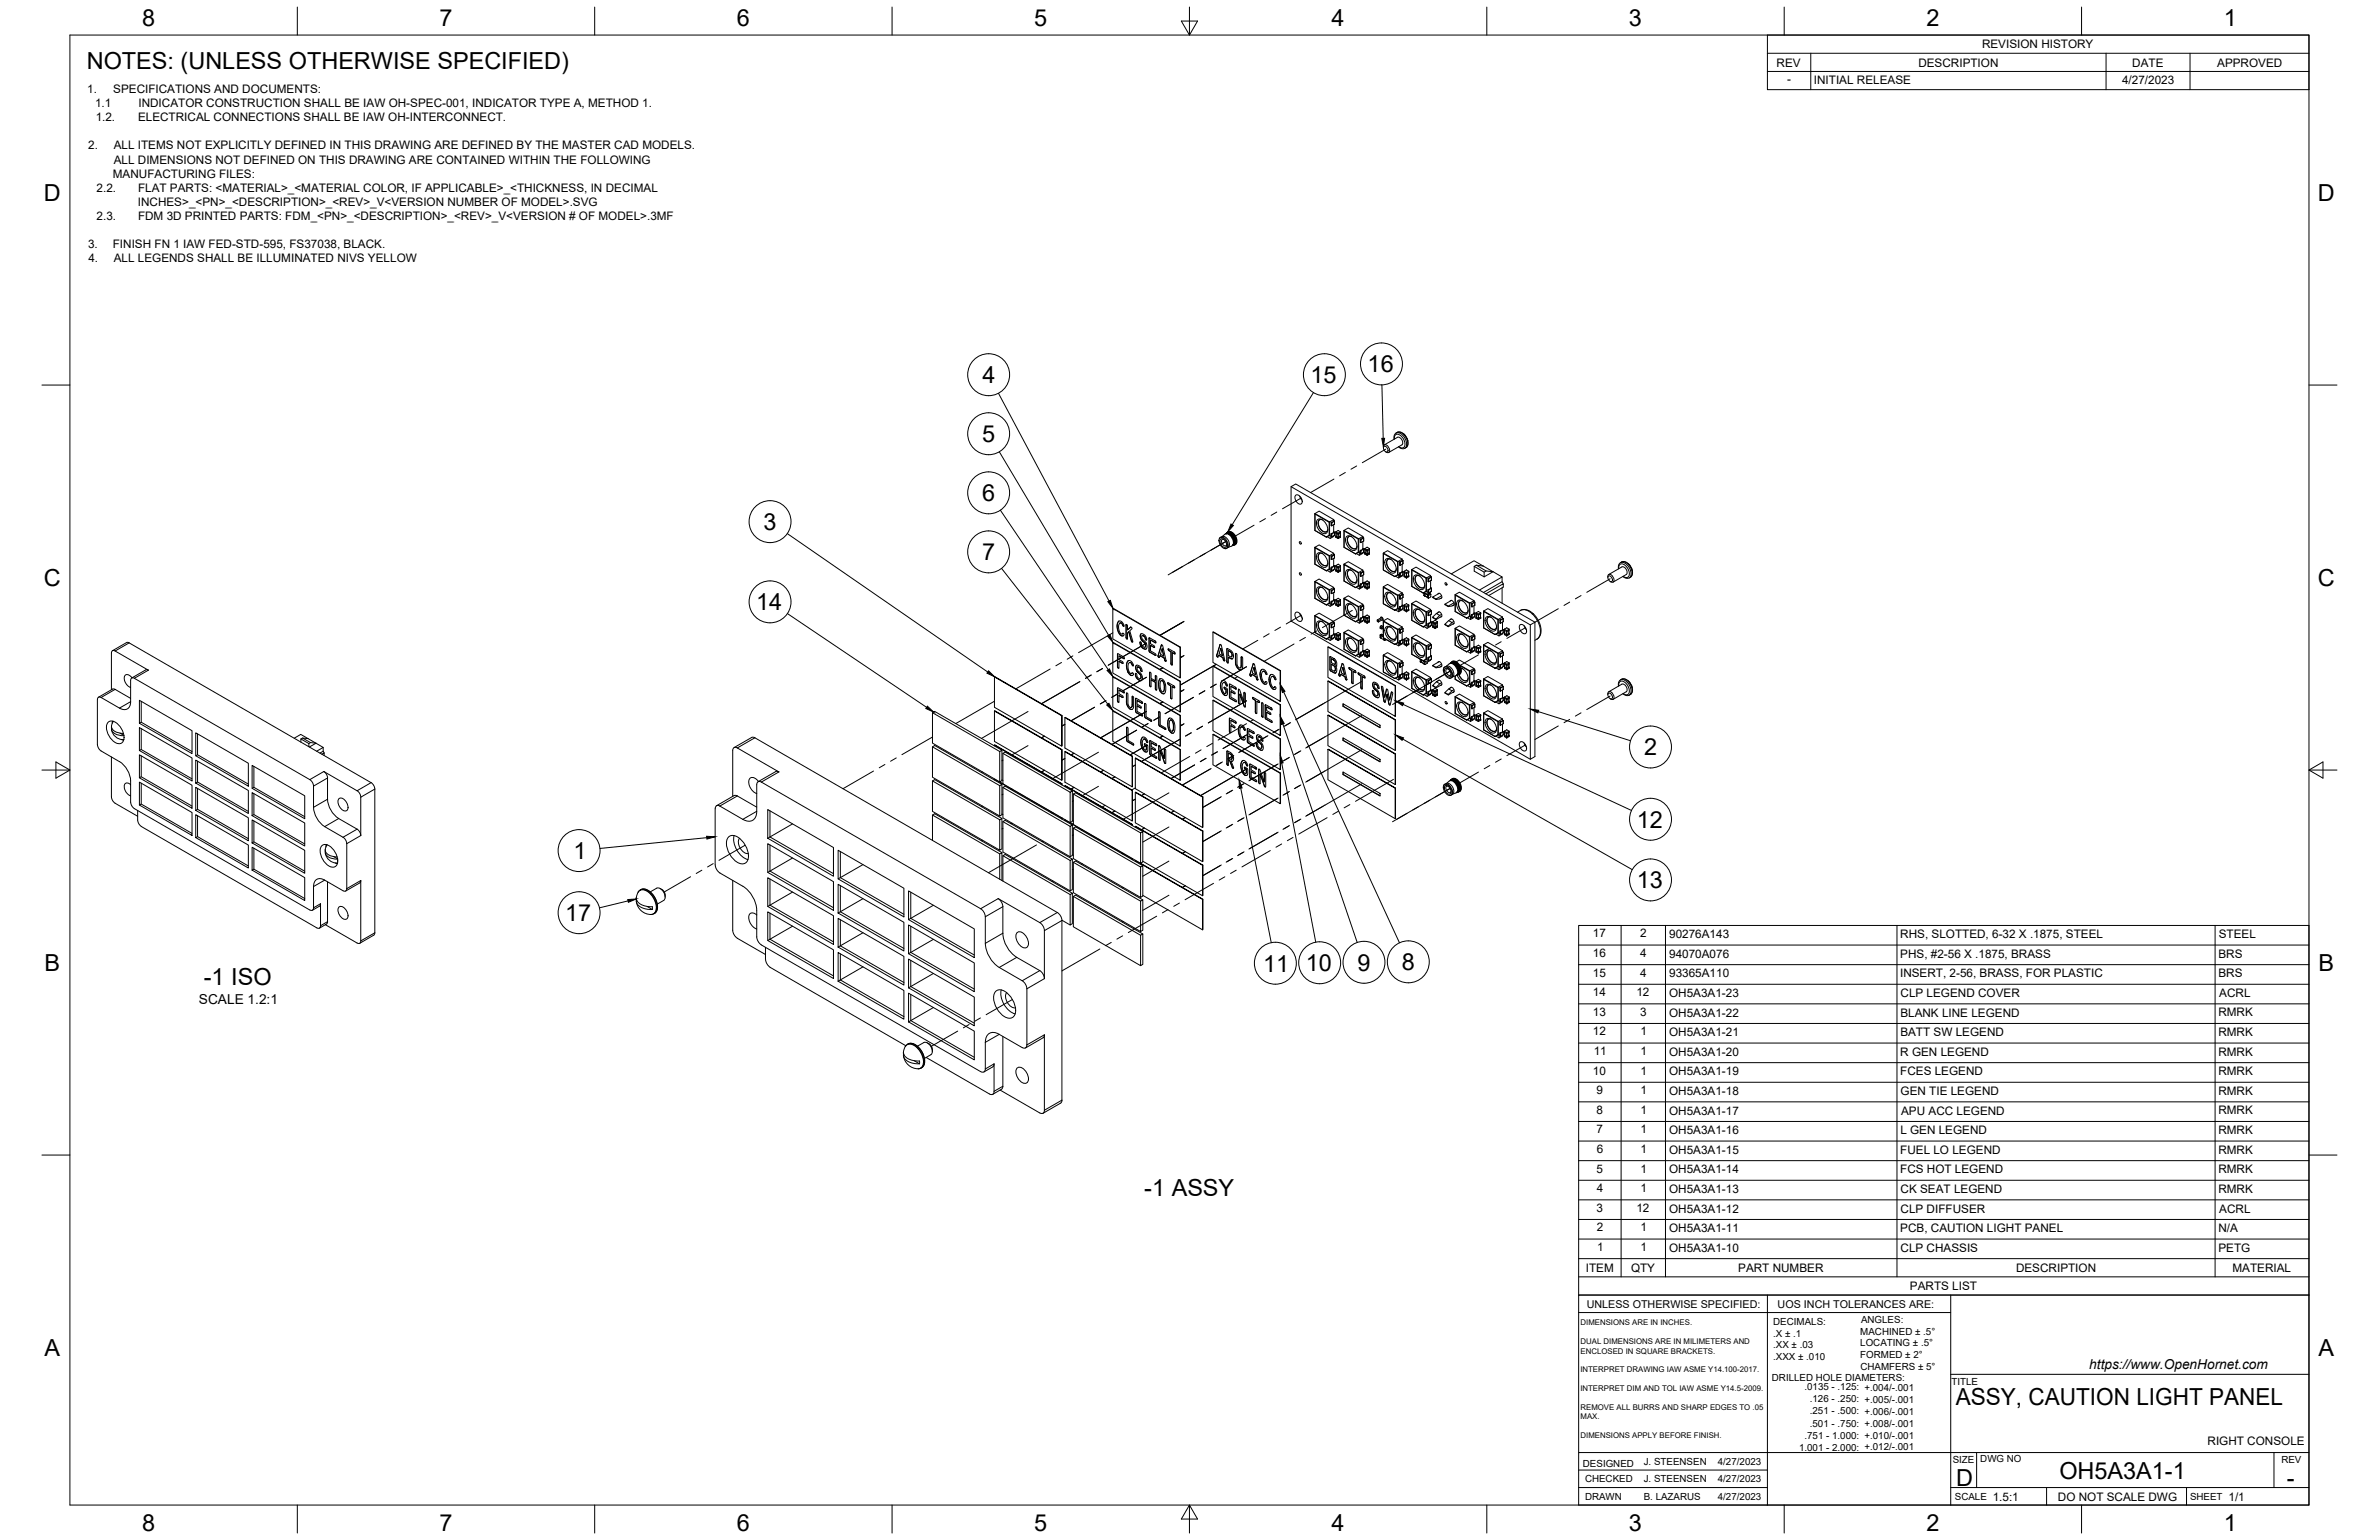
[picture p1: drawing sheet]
<svg xmlns="http://www.w3.org/2000/svg" width="864mm" height="559mm" viewBox="0 0 864 559" stroke-linecap="round" stroke-linejoin="round" font-family="sans-serif">
<defs><g id="words">
<g font-size="8.5">
<text x="51.6" y="9.4">8</text>
<text x="159.5" y="9.4">7</text>
<text x="267.5" y="9.4">6</text>
<text x="375.4" y="9.3">5</text>
<text x="483.4" y="9.4">4</text>
<text x="591.3" y="9.4">3</text>
<text x="699.3" y="9.4">2</text>
<text x="807.2" y="9.4">1</text>
<text x="31.5" y="25">NOTES: (UNLESS OTHERWISE SPECIFIED)</text>
<text x="16" y="72.9">D</text>
<text x="841.4" y="72.9">D</text>
<text x="496.5" y="135.1">16</text>
<text x="356.7" y="139">4</text>
<text x="475.7" y="139">15</text>
<text x="356.5" y="160.4">5</text>
<text x="356.6" y="181.8">6</text>
<text x="277.2" y="192.3">3</text>
<text x="356.5" y="203.3">7</text>
<text x="16" y="212.6">C</text>
<text x="841.4" y="212.6">C</text>
<text x="274.5" y="221.4">14</text>
<text x="596.9" y="274.1">2</text>
<text x="594.2" y="300.3">12</text>
<text x="208.2" y="311.7">1</text>
<text x="594.1" y="322.3">13</text>
<text x="205.2" y="334.2">17</text>
<text x="16.2" y="352.3">B</text>
<text x="458.5" y="352.6">11</text>
<text x="474" y="352.4">10</text>
<text x="492.8" y="352.2">9</text>
<text x="508.9" y="352">8</text>
<text x="841.7" y="352.3">B</text>
<text x="74" y="357.5">-1 ISO</text>
<text x="415.4" y="433.9">-1 ASSY</text>
<text x="16.2" y="492">A</text>
<text x="841.7" y="492">A</text>
<text x="710" y="510">ASSY, CAUTION LIGHT PANEL</text>
<text x="710.1" y="539.1">D</text>
<text x="747.6" y="536.7">OH5A3A1-1</text>
<text x="830.1" y="539.1">-</text>
<text x="51.6" y="555.5">8</text>
<text x="159.5" y="555.5">7</text>
<text x="267.5" y="555.5">6</text>
<text x="375.4" y="555.4">5</text>
<text x="483.4" y="555.5">4</text>
<text x="591.3" y="555.5">3</text>
<text x="699.3" y="555.5">2</text>
<text x="807.2" y="555.5">1</text>
</g>
<g font-size="5">
<text x="72.2" y="364.2">SCALE 1.2:1</text>
<text x="758.4" y="496.8">https://www.OpenHornet.com</text>
</g>
<g font-size="4.3">
<text x="719.5" y="17.6">REVISION HISTORY</text>
<text x="644.9" y="24.2">REV</text>
<text x="696.4" y="24.2">DESCRIPTION</text>
<text x="774" y="24.2">DATE</text>
<text x="804.9" y="24.2">APPROVED</text>
<text x="31.7" y="33.7">1.</text>
<text x="41.1" y="33.7">SPECIFICATIONS AND DOCUMENTS:</text>
<text x="648.7" y="30.2">-</text>
<text x="658.5" y="30.6">INITIAL RELEASE</text>
<text x="770.3" y="30.3">4/27/2023</text>
<text x="34.5" y="38.9">1.1</text>
<text x="50.3" y="38.9">INDICATOR CONSTRUCTION SHALL BE IAW OH-SPEC-001, INDICATOR TYPE A, METHOD 1.</text>
<text x="34.7" y="44">1.2.</text>
<text x="50.1" y="44">ELECTRICAL CONNECTIONS SHALL BE IAW OH-INTERCONNECT.</text>
<text x="32" y="54.2">2.</text>
<text x="41.3" y="54.2">ALL ITEMS NOT EXPLICITLY DEFINED IN THIS DRAWING ARE DEFINED BY THE MASTER CAD MODELS.</text>
<text x="41.3" y="59.3">ALL DIMENSIONS NOT DEFINED ON THIS DRAWING ARE CONTAINED WITHIN THE FOLLOWING</text>
<text x="41" y="64.5">MANUFACTURING FILES:</text>
<text x="35.1" y="69.6">2.2.</text>
<text x="50.1" y="69.6">FLAT PARTS: &lt;MATERIAL&gt;_&lt;MATERIAL COLOR, IF APPLICABLE&gt;_&lt;THICKNESS, IN DECIMAL</text>
<text x="50" y="74.7">INCHES&gt;_&lt;PN&gt;_&lt;DESCRIPTION&gt;_&lt;REV&gt;_V&lt;VERSION NUMBER OF MODEL&gt;.SVG</text>
<text x="35.1" y="79.9">2.3.</text>
<text x="50.1" y="79.9">FDM 3D PRINTED PARTS: FDM_&lt;PN&gt;_&lt;DESCRIPTION&gt;_&lt;REV&gt;_V&lt;VERSION # OF MODEL&gt;.3MF</text>
<text x="32" y="90.1">3.</text>
<text x="32.1" y="95.2">4.</text>
<text x="41" y="90.1">FINISH FN 1 IAW FED-STD-595, FS37038, BLACK.</text>
<text x="41.3" y="95.2">ALL LEGENDS SHALL BE ILLUMINATED NIVS YELLOW</text>
<text x="578.3" y="340.1">17</text>
<text x="595.4" y="340.1">2</text>
<text x="605.9" y="340.4">90276A143</text>
<text x="689.8" y="340.4">RHS, SLOTTED, 6-32 X .1875, STEEL</text>
<text x="805.4" y="340.4">STEEL</text>
<text x="578.3" y="347.2">16</text>
<text x="595.4" y="347.2">4</text>
<text x="605.9" y="347.5">94070A076</text>
<text x="689.8" y="347.5">PHS, #2-56 X .1875, BRASS</text>
<text x="805.3" y="347.5">BRS</text>
<text x="578.3" y="354.4">15</text>
<text x="595.4" y="354.4">4</text>
<text x="605.9" y="354.6">93365A110</text>
<text x="689.8" y="354.6">INSERT, 2-56, BRASS, FOR PLASTIC</text>
<text x="805.3" y="354.6">BRS</text>
<text x="578.3" y="361.5">14</text>
<text x="594" y="361.5">12</text>
<text x="605.9" y="361.8">OH5A3A1-23</text>
<text x="689.9" y="361.8">CLP LEGEND COVER</text>
<text x="805.6" y="361.8">ACRL</text>
<text x="578.3" y="368.6">13</text>
<text x="595.4" y="368.6">3</text>
<text x="605.9" y="368.9">OH5A3A1-22</text>
<text x="689.8" y="368.9">BLANK LINE LEGEND</text>
<text x="805.3" y="368.8">RMRK</text>
<text x="578.3" y="375.7">12</text>
<text x="595.5" y="375.7">1</text>
<text x="605.9" y="376">OH5A3A1-21</text>
<text x="689.8" y="376">BATT SW LEGEND</text>
<text x="805.3" y="375.9">RMRK</text>
<text x="578.5" y="382.8">11</text>
<text x="595.5" y="382.8">1</text>
<text x="605.9" y="383.1">OH5A3A1-20</text>
<text x="689.8" y="383.1">R GEN LEGEND</text>
<text x="805.3" y="383.1">RMRK</text>
<text x="578.3" y="389.9">10</text>
<text x="595.5" y="389.9">1</text>
<text x="605.9" y="390.2">OH5A3A1-19</text>
<text x="689.8" y="390.2">FCES LEGEND</text>
<text x="805.3" y="390.2">RMRK</text>
<text x="579.6" y="397">9</text>
<text x="595.5" y="397">1</text>
<text x="605.9" y="397.3">OH5A3A1-18</text>
<text x="689.9" y="397.3">GEN TIE LEGEND</text>
<text x="805.3" y="397.3">RMRK</text>
<text x="579.6" y="404.1">8</text>
<text x="595.5" y="404.1">1</text>
<text x="605.9" y="404.4">OH5A3A1-17</text>
<text x="690.1" y="404.4">APU ACC LEGEND</text>
<text x="805.3" y="404.4">RMRK</text>
<text x="579.6" y="411.2">7</text>
<text x="595.5" y="411.2">1</text>
<text x="605.9" y="411.5">OH5A3A1-16</text>
<text x="689.8" y="411.5">L GEN LEGEND</text>
<text x="805.3" y="411.5">RMRK</text>
<text x="579.6" y="418.4">6</text>
<text x="595.5" y="418.4">1</text>
<text x="605.9" y="418.7">OH5A3A1-15</text>
<text x="689.8" y="418.7">FUEL LO LEGEND</text>
<text x="805.3" y="418.6">RMRK</text>
<text x="579.6" y="425.5">5</text>
<text x="595.5" y="425.5">1</text>
<text x="605.9" y="425.8">OH5A3A1-14</text>
<text x="689.8" y="425.8">FCS HOT LEGEND</text>
<text x="805.3" y="425.7">RMRK</text>
<text x="579.6" y="432.6">4</text>
<text x="595.5" y="432.6">1</text>
<text x="605.9" y="432.9">OH5A3A1-13</text>
<text x="689.9" y="432.9">CK SEAT LEGEND</text>
<text x="805.3" y="432.8">RMRK</text>
<text x="579.6" y="439.7">3</text>
<text x="594" y="439.7">12</text>
<text x="605.9" y="440">OH5A3A1-12</text>
<text x="689.9" y="440">CLP DIFFUSER</text>
<text x="805.6" y="440">ACRL</text>
<text x="579.6" y="446.8">2</text>
<text x="595.5" y="446.8">1</text>
<text x="605.9" y="447.1">OH5A3A1-11</text>
<text x="689.8" y="447.1">PCB, CAUTION LIGHT PANEL</text>
<text x="805.3" y="447.1">N/A</text>
<text x="579.7" y="453.9">1</text>
<text x="595.5" y="453.9">1</text>
<text x="605.9" y="454.2">OH5A3A1-10</text>
<text x="689.9" y="454.2">CLP CHASSIS</text>
<text x="805.3" y="454.2">PETG</text>
<text x="575.6" y="461.5">ITEM</text>
<text x="592.1" y="461.4">QTY</text>
<text x="631" y="461.5">PART NUMBER</text>
<text x="731.8" y="461.5">DESCRIPTION</text>
<text x="810.4" y="461.5">MATERIAL</text>
<text x="693.3" y="468.1">PARTS LIST</text>
<text x="801.4" y="524.4">RIGHT CONSOLE</text>
<text x="723.4" y="544.5">1.5:1</text>
<text x="747" y="544.7">DO NOT SCALE DWG</text>
<text x="809" y="544.5">1/1</text>
</g>
<g font-size="3.9">
<text x="576" y="474.6">UNLESS OTHERWISE SPECIFIED:</text>
<text x="645.3" y="474.7">UOS INCH TOLERANCES ARE:</text>
</g>
<g font-size="3.5">
<text x="643.7" y="485">.X ± .1</text>
<text x="643.7" y="480.8">DECIMALS:</text>
<text x="675.3" y="484.3">MACHINED ± .5°</text>
<text x="675.6" y="480">ANGLES:</text>
<text x="643.7" y="489.3">.XX ± .03</text>
<text x="675.3" y="488.6">LOCATING ± .5°</text>
<text x="643.7" y="493.5">.XXX ± .010</text>
<text x="675.3" y="492.8">FORMED ± 2°</text>
<text x="675.4" y="497.1">CHAMFERS ± 5°</text>
<text x="643.2" y="501.1">DRILLED HOLE DIAMETERS:</text>
<text x="708.4" y="502.7">TITLE</text>
<text x="655" y="504.4">.0135 - .125: +.004/-.001</text>
<text x="657" y="508.8">.126 - .250: +.005/-.001</text>
<text x="657" y="513.2">.251 - .500: +.006/-.001</text>
<text x="657" y="517.7">.501 - .750: +.008/-.001</text>
<text x="653.1" y="526.5">1.001 - 2.000: +.012/-.001</text>
<text x="655" y="522.1">.751 - 1.000: +.010/-.001</text>
<text x="574.6" y="532.3">DESIGNED</text>
<text x="596.7" y="531.6">J. STEENSEN</text>
<text x="623.6" y="531.6">4/27/2023</text>
<text x="708.9" y="530.9">SIZE</text>
<text x="718.9" y="530.5">DWG NO</text>
<text x="828.2" y="530.9">REV</text>
<text x="575.4" y="537.9">CHECKED</text>
<text x="596.7" y="537.9">J. STEENSEN</text>
<text x="623.6" y="537.9">4/27/2023</text>
<text x="575.4" y="544.3">DRAWN</text>
<text x="596.7" y="544.3">B. LAZARUS</text>
<text x="623.6" y="544.3">4/27/2023</text>
<text x="709.6" y="544.2">SCALE</text>
<text x="795" y="544.2">SHEET</text>
</g>
<g font-size="2.8">
<text x="573.7" y="480.9">DIMENSIONS ARE IN INCHES.</text>
<text x="573.7" y="487.7">DUAL DIMENSIONS ARE IN MILIMETERS AND</text>
<text x="573.7" y="491.1">ENCLOSED IN SQUARE BRACKETS.</text>
<text x="573.7" y="497.9">INTERPRET DRAWING IAW ASME Y14.100-2017.</text>
<text x="573.7" y="504.7">INTERPRET DIM AND TOL IAW ASME Y14.5-2009.</text>
<text x="573.7" y="511.6">REMOVE ALL BURRS AND SHARP EDGES TO .05</text>
<text x="573.7" y="514.9">MAX.</text>
<text x="573.7" y="521.8">DIMENSIONS APPLY BEFORE FINISH.</text>
</g>
</g></defs>
<!-- layer: Visible Narrow -->
<g fill="none" stroke="#000" stroke-width=".36">
<path d="M506.2 159.3a1.29 1.29 0 0 1 .5-1.6 1.29 1.29 0 0 1 1.7 .3 3.3 3.3 0 0 1 1.1 4.4 1.5 1.5 0 0 1-1.7-.3M506.8 157.1a3.4 3.4 0 0 1 3.7 3.2v1.7l-.5 .6M507.2 156.9a3.4 3.4 0 0 1 3.7 3.1v1.7l-.5 .7M509.6 157.5l.9 1.1 .6 1.4M477.4 198.8l5.1 2.9v4.8l-1.1 .6-4-2.4zM477.4 186.5l5.1 3v4.7l-1.1 .6-4-2.3zM477.4 186.4l5.2 3v4.9M477.4 198.6l5.2 3.1v4.8M483.4 189.7v1.1M483.4 193.7v1.1M483.5 189.7v1.1M483.5 193.7v1.1"/>
<path d="M484.2 189.1h.1M484.2 193.1v.1M484.4 189.1v1.1M484.4 193.2v1.1M484.9 193v2M485.7 193.5v1.9M485.8 193.5v1.9M486.5 193.4v1.2M486.6 193v.4M486.6 194.6v.4M487.9 192.6l5.2 3v4.7l-1.1 .6-4.1-2.3zM487.9 192.4l5.3 3.1v4.9"/>
<path d="M493.9 195.8v1.1M493.9 199.8v1.1M494.1 195.8v1.1M494.1 199.8v1.1M494.8 195.2h.1M494.8 199.2v.1M495 195.2v1.1M495 199.3v1.1M495.5 199.1v1.9M496.3 199.5v2M497 199.5v1.2M497.1 199.1v.3"/>
<path d="M477.4 211.1l5.1 3v4.7l-1.1 .7-4-2.4zM477.4 211l5.2 3v4.9M483.4 201.9v1.1M483.4 206v1.1M483.4 214.3v1.1M483.4 218.3v1.1M483.5 201.9v1.1M483.5 206v1.1M483.5 214.3v1.1M483.5 218.3v1.1M484.2 201.3v.1M484.2 205.3v.1"/>
<path d="M484.2 213.7h.1M484.2 217.7v.1M484.4 201.4v1.1M484.4 205.4v1.1M484.4 213.7v1.1M484.4 217.8v1.1M484.9 205.3v1.9M484.9 217.6v2M485.7 205.7v2M485.7 218.1v1.9M485.8 205.7v2M485.8 218.1v1.9"/>
<path d="M486.5 205.7v1.1M486.5 218v1.2M486.6 205.3v.3M486.6 206.8v.4M486.6 217.6v.4M486.6 219.2v.4M487.9 217.3l5.2 2.9v4.8l-1.1 .6-4.1-2.4zM487.9 204.9l5.2 2.9v4.8l-1.1 .6-4.1-2.4zM487.9 204.7l5.3 3.1v4.8M487.9 217.1l5.3 3v4.9M493.9 208v1.1M493.9 212v1.1"/>
<path d="M494.1 208v1.1M494.1 212v1.1M494.8 207.4v.1M494.8 211.4v.1M494.8 219.8h.1M495 207.5v1.1M495 211.5v1.1M495 219.8v1.1M495.5 211.3v2M496.3 211.8v1.9M497 211.7v1.2M497.1 200.7v.3"/>
<path d="M497.1 211.3v.4M497.1 212.9v.4M502.2 213.1l5.1 3v4.7l-1 .6-4.1-2.3zM502.2 200.9l5.1 2.9v4.8l-1 .6-4.1-2.4zM502.2 200.7l5.3 3.1v4.8M502.2 212.9l5.3 3.1v4.9M508.2 204v1.1M508.2 208v1.1M508.2 216.2v1.2M508.3 204v1.1M508.3 208v1.1M508.3 216.2v1.2"/>
<path d="M509.1 203.4v.1M509.1 207.4v.1M509.1 215.6v.1M509.1 219.7h.1M509.3 203.5v1.1M509.3 207.5v1.1M509.3 215.7v1.1M509.3 219.7v1.1M509.7 207.3v2M509.7 219.6v1.9M510.5 207.8v1.9M510.6 207.8v1.9"/>
<path d="M511.3 207.7v1.2M511.3 220v1.1M511.4 207.3v.4M511.4 208.9v.4M511.4 219.6v.3M512.5 206.8l5.2 3v4.7l-1.1 .6-4.1-2.3zM512.5 219.1l5.2 3v4.7l-1.1 .6-4.1-2.3zM512.5 206.7l5.3 3v4.9M512.5 218.9l5.3 3.1v4.9M516.8 216l.4 .2M516.8 215.2l1.7 .9M516.9 215.1l1.7 1"/>
<path d="M517.2 216.2l1.3 .8M518.5 210v1.1M518.5 214v1.1M518.6 210v1.1M518.6 214v1.1M518.7 215.3l.7 .3M519.4 209.4h.1M519.4 213.4v.1M519.6 209.4v1.1M519.6 213.5v1.1M528.3 215.9l5.1 3v4.7l-1 .6-4.1-2.3zM528.3 215.8l5.3 3v4.9"/>
<path d="M534.3 219.1v1.1M534.4 219.1v1.1M535.1 218.5h.1M535.3 218.5v1.1M587.6 206.4a1.29 1.29 0 0 1 .6-1.7 1.29 1.29 0 0 1 1.6 .3 3.3 3.3 0 0 1 1.2 4.4 1.5 1.5 0 0 1-1.8-.3M588.3 204.2a3.4 3.4 0 0 1 3.7 3.1v1.7l-.5 .7M588.7 203.9a3.4 3.4 0 0 1 3.7 3.2v1.7l-.5 .6M591.1 204.5l.9 1.2 .5 1.3M46.9 233.3l-5.1 2.9M405.7 237.4l-.1 .1M407.9 238.9l-.1 .1M408.8 226.8l-.1 .1"/>
<path d="M415.4 233.1v.1M415.8 231.7l-.1 .1M417.2 231.7h-.1M417.5 236.6l-.1 .1M418.9 234.8l-.1 .1M419.4 233.2h-.1M419.4 237.7l-.1 .1M420.5 237.8h-.1M421.6 234v.1M422.8 239.5h.1M441.8 237.7h-.1M442.9 233.9h-.1"/>
<path d="M444.1 239.3v.1M445.4 239.9l-.1 .1M446.7 238.9h-.1M450.6 238.5l-.1 .1M477.4 223.5l5.1 3v4.7l-1.1 .6-4-2.3zM477.4 223.4l5.2 3v4.9M482.8 238.4l-.1 .1M483.4 226.7v1.1M483.4 230.7v1.1M483.5 226.7v1.1M483.5 230.7v1.1M484.2 226.1h.1"/>
<path d="M484.2 230.1v.1M484.3 239.5l-.1 .1M484.4 226.1v1.1M484.4 230.2v1.1M484.9 230v2M485.7 230.5v1.9M485.8 230.5v1.9M486.5 230.4v1.2M486.6 230v.4M486.6 231.6v.4M487.9 229.6l5.2 3v4.7l-1.1 .6-4.1-2.3zM487.9 229.4l5.3 3.1v4.9"/>
<path d="M493.9 220.4v1.1M493.9 224.4v1.1M493.9 232.8v1.1M493.9 236.8v1.1M494.1 220.4v1.1M494.1 224.4v1.1M494.1 232.8v1.1M494.1 236.8v1.1M494.8 223.8v.1M494.8 232.2h.1M494.8 236.2v.1M495 223.9v1.1"/>
<path d="M495 232.2v1.1M495 236.3v1.1M495.5 223.7v2M495.5 236.1v1.9M496.3 224.2v1.9M496.3 236.5v2M497 224.1v1.2M497 236.5v1.2M497.1 223.7v.4M497.1 225.3v.4M497.1 236.1v.4M497.1 237.7v.3"/>
<path d="M501.1 230.4v1M501.3 230.6v.9M501.8 230.3l-.7 .1 1.1 .6M502.2 225.5l5.1 3v4.7l-1 .6-4.1-2.4zM502.2 237.9l5.1 2.9v4.8l-1 .6-4.1-2.4zM502.2 225.3l5.3 3.1v4.8M502.2 237.7l5.3 3v4.9M502.4 231.6v.6M502.7 231.8v.5M502.8 231.8v.5M503.1 232v.1M508.2 220.3v1.1"/>
<path d="M508.2 228.6v1.1M508.2 232.7v1.1M508.3 220.3v1.1M508.3 228.6v1.1M508.3 232.7v1.1M509.1 228v.1M509.1 232.1h.1M509.3 228.1v1.1M509.3 232.1v1.1M509.7 231.9v2M510.5 220v2M510.5 232.4v2"/>
<path d="M510.6 220v2M510.6 232.4v2M511.3 232.3v1.2M511.4 221.1v.4M511.4 231.9v.4M511.4 233.5v.4M512.5 231.5l5.2 2.9v4.8l-1.1 .6-4.1-2.4zM512.5 231.3l5.3 3v4.9M515.6 239.2l1.7 1M516.7 239.8l.6 .4M518.5 222.3v1.1M518.5 226.3v1.1"/>
<path d="M518.5 234.6v1.1M518.5 238.6v1.1M518.6 222.3v1.1M518.6 226.3v1.1M518.6 234.6v1.1M518.6 238.6v1.1M519.4 221.7h.1M519.4 225.7v.1M519.4 234h.1M519.4 238v.1M519.6 221.7v1.1M519.6 225.8v1.1"/>
<path d="M519.6 234v1.1M519.6 238.1v1.1M520.1 225.6v.4M520.1 227.2v.4M520.2 226v1.2M520.9 226.1v1.9M521 226.1v1.9M521.8 225.6v2M528.3 228.2l5.1 2.9v4.8l-1 .6-4.1-2.4zM528.3 228l5.3 3v4.9M534.3 223.1v1.1M534.3 231.3v1.1"/>
<path d="M534.3 235.4v1.1M534.4 223.1v1.1M534.4 231.3v1.1M534.4 235.4v1.1M535.1 222.5v.1M535.1 230.7v.1M535.1 234.7v.1M535.3 222.6v1.1M535.3 230.8v1.1M535.3 234.8v1.1M535.9 222.4v1.9M535.9 234.6v2"/>
<path d="M536.6 222.8v2M536.6 235.1v1.9M536.7 222.8v2M536.7 235.1v1.9M537.4 222.8v1.2M537.4 235v1.2M537.5 222.4v.4M537.5 224v.3M537.5 234.6v.4M537.5 236.2v.4M538.6 221.9l5.2 3v4.7l-1.1 .6-4.1-2.4zM538.6 234.1l5.2 3v4.7l-1.1 .6-4.1-2.3z"/>
<path d="M538.6 221.7l5.3 3.1v4.8M538.6 234l5.3 3v4.9M544.6 225v1.1M544.6 229.1v1.1M544.6 237.3v1.1M544.7 225v1.1M544.7 229.1v1.1M544.7 237.3v1.1M545.5 224.4v.1M545.5 228.5h.1M545.5 236.7h.1M545.7 224.5v1.1"/>
<path d="M545.7 228.5v1.1M545.7 236.7v1.1M546.1 228.3v.4M546.1 229.9v.4M546.2 228.7v1.2M546.9 228.8v1.9M547.7 228.7v1.2M547.8 228.3v.4M547.8 229.9v.4M552 221.5a5.1 5.1 0 0 1 5.7 3 6.5 6.5 0 0 1 .7 7.1l-.4 .3M556.2 222.8h.5M41.8 250.1l-5.1 3"/>
<path d="M47.4 254.6l-4 2.3M53.8 243.2l-5 2.9M405.7 249.8l-.1 .1M407.9 251.3l-.1 .1M409 254.6h-.1M411.1 252.9h-.1M411.1 255.7l-.1 .1M412.3 253.6l-.1 .1M412.6 258.6v.1M413.8 244.6h-.1M414 256.8h-.1M414.1 243.1v.1"/>
<path d="M414.5 255.1l-.1 .1M414.5 259.7h-.1M417.4 248.6h-.1M417.7 249.1l-.1 .1M419.5 249.8h-.1M419.5 245.3h-.1M425 252.9h-.1M425.1 240.6l-.1 .1M444.8 250h-.1M445.1 248.5v.1M446.4 248.5h-.1M446.7 253.4l-.1 .1"/>
<path d="M448.1 251.6l-.1 .1M448.5 249.9v.1M448.5 254.5v.1M448.6 240.2l-.1 .1M449.6 250.3l-.1 .1M450.6 241.4h-.1M451.6 251.5h-.1M453.8 244.6l-.1 .1M455 240.9h-.1M455.8 258.2l-.1 .1M456.2 246.3h-.1M458.1 255.2h-.1"/>
<path d="M459.3 255.9v.1M461.1 259.1l-.1 .1M461.5 257.4v.1M483.2 243.4l-.1 .1M484.2 244l-.1 .1M484.2 241.5h-.1M486.1 244.6h-.1M487.3 240.8l-.1 .1M488.5 246.3h-.1M490.7 247.4h.1M494.1 249.3l-.1 .1M499.8 250.7l-.1 .1"/>
<path d="M500.2 249.3l-.1 .1M502.4 254.2h-.1M504.2 255.3h-.1M504.5 255.8h-.1M508.2 241v1.1M508.2 245v1.1M508.3 241v1.1M508.3 245v1.1M509.1 240.4v.1M509.1 244.4v.1M509.3 240.5v1.1M509.3 244.5v1.1"/>
<path d="M509.7 244.3v2M510.5 244.8v1.9M510.6 244.8v1.9M511.3 244.7v1.2M511.4 244.3v.4M511.4 245.9v.4M512.5 243.8l5.2 3v4.7l-1.1 .6-4.1-2.3zM512.5 243.6l5.3 3.1v4.9M515.6 240.1l.3 .2M515.9 240.3l1.1 .6M517 240.9l.3 .2M518.5 247v1.1"/>
<path d="M518.5 251v1.1M518.6 247v1.1M518.6 251v1.1M519.4 246.4h.1M519.4 250.4v.1M519.6 246.4v1.1M519.6 250.5v1.1M520.1 250.3v.4M520.1 251.9v.4M520.2 250.7v1.2M520.9 250.8v1.9M521.7 250.7v1.2"/>
<path d="M521.7 250.3v.4M521.7 251.9v.4M528.3 252.9l5.1 3v4.7l-1 .6-4.1-2.3zM528.3 252.8l5.3 3v4.9M529.8 241.2l3.8 2.2v4.9M529.9 241.5l3.5 2v4.7l-1 .7-4.1-2.4v-1.2M534.3 243.7v1.1M534.3 247.7v1.1M534.3 256.1v1.1M534.4 243.7v1.1M534.4 247.7v1.1M534.4 256.1v1.1"/>
<path d="M535.1 243.1h.1M535.1 247.1v.1M535.1 255.5h.1M535.1 259.5v.1M535.3 243.1v1.1M535.3 247.2v1.1M535.3 255.5v1.1M535.3 259.6v1.1M535.9 247v2M535.9 259.4v1.9M536.6 247.5v1.9M536.6 259.8v2"/>
<path d="M536.7 247.5v1.9M536.7 259.8v2M537.4 247.4v1.2M537.4 259.8v1.2M537.5 247v.4M537.5 248.6v.4M537.5 259.4v.4M538.6 258.9l5.2 3v4.7l-1.1 .6-4.1-2.4zM538.6 246.5l5.2 3v4.7l-1.1 .6-4.1-2.3zM538.6 246.3l5.3 3.1v4.9M538.6 258.7l5.3 3.1v4.8M544.6 241.3v1.1"/>
<path d="M544.6 249.7v1.1M544.6 253.7v1.1M544.7 241.3v1.1M544.7 249.7v1.1M544.7 253.7v1.1M545.5 240.7v.1M545.5 249v.1M545.5 253.1v.1M545.7 240.8v1.1M545.7 249.1v1.1M545.7 253.2v1.1M546.2 240.6v.3"/>
<path d="M546.2 242.2v.3M546.2 253v.3M546.2 254.6v.3M546.2 241v1.2M546.2 253.4v1.2M546.9 241v2M547 253.4v2M547.7 241v1.2M547.8 240.6v.3M547.8 242.2v.3M547.8 253v1.9M587.6 248.9a1.29 1.29 0 0 1 .6-1.6 1.29 1.29 0 0 1 1.6 .3 3.3 3.3 0 0 1 1.2 4.4 1.5 1.5 0 0 1-1.8-.4"/>
<path d="M588.3 246.7a3.4 3.4 0 0 1 3.7 3.2v1.6l-.5 .7M588.7 246.5a3.4 3.4 0 0 1 3.7 3.1v1.7l-.5 .7M591.1 247.1l.9 1.1 .5 1.4M41.1 261.7l-.1 .2M44.9 268.4h-.2M117.6 280l-5.1 2.9M274 267.7l-6.3 3.7M411.3 270.2l-.1 .1M415.9 270.5l-.1 .1M416.2 269l-.1 .1M417.4 269h.1M417.8 274h-.1"/>
<path d="M417.8 261.6h-.1M419.2 272.1l-.1 .1M419.7 270.5h-.1M419.7 275l-.1 .1M420.7 270.8l-.1 .1M422.7 272l-.1 .1M423 264.6h-.1M445.5 277l-.1 .1M446.3 260.8v.1M446.7 273.7h.1M448.5 262.3v.1M452.1 279v.1"/>
<path d="M452.5 277.5l-.1 .1M452.8 264.6h.1M453.2 269.6h-.1M453.7 277.5h-.1M454.6 267.8h-.1M455 266.1h.1M455 270.6v.1M455.9 279h-.1M457 279.3l-.1 .1M457.6 269.8v.1M458 268.4h-.1M459.7 260.9l-.1 .1"/>
<path d="M461.5 262h.1M534.3 260.1v1.1M534.4 260.1v1.1M537.5 261v.3M544.6 262v1.1M544.6 266.1v1.1M544.7 262v1.1M544.7 266.1v1.1M545.5 261.4v.1M545.5 265.5h.1M545.7 261.5v1.1M545.7 265.5v1.1"/>
<path d="M546.1 265.3v.4M546.1 266.9v.4M546.2 265.7v1.2M546.9 265.8v2M547.7 265.7v1.2M547.8 265.3v.4M547.8 266.9v.4M118.9 282.3l-5.1 2.9M118.9 290l-5.1 2.9M122.9 297l-5 3M134.7 284l-5.1 2.9M136.1 286.3l-5.1 3"/>
<path d="M267.7 288.8l-6.4 3.7M274.7 294.4l-5.1 2.9M282.7 280.1l-6.3 3.7M454.1 282.4l-.1 .1M455.4 280.6v.1M455.9 283.5l-.1 .1M459 280.5l-.1 .1M117.9 319.4l-4.1 2.3M118.7 306.6l-.1 .1M122.5 313.2h-.2M129.6 300.9l-5.1 2.9M131 303.2l-5.1 2.9"/>
<path d="M131 319.5l-5.1 3M116.4 327.9l-2.6 1.5M118.9 334.4l-2.5 1.5M136.1 338.5l-5.1 2.9M231.7 323.7a2.59 2.59 0 0 1 4.2 .4 6.3 6.3 0 0 1 1.8 7.1l-1.4 .6M232.4 322.9a4.4 4.4 0 0 1 5 2.9 4.4 4.4 0 0 1 0 5.7M232.7 322.8a4.4 4.4 0 0 1 4.9 2.9 4.4 4.4 0 0 1 0 5.7M362.4 326.1l-6.4 3.6M364 329l-6.3 3.7M364 338.6l-6.3 3.7M383.8 331.1l-6.4 3.7M385.5 334l-6.4 3.7"/>
<path d="M369.1 347.4l-6.4 3.6M377.4 352.2l-6.3 3.7M379.1 355.1l-6.3 3.7M328.6 379.7a2.59 2.59 0 0 1 4.2 .4 6.3 6.3 0 0 1 1.9 7.1l-1.4 .6M329.4 379a4.4 4.4 0 0 1 4.9 2.8 4.4 4.4 0 0 1 0 5.8M329.7 378.8a4.4 4.4 0 0 1 4.9 2.9 4.4 4.4 0 0 1 0 5.7M362.7 375.3l-5 2.9M379.1 375.5l-6.3 3.7M360.8 386l-3.1 1.9M364 394.2l-3.2 1.8M385.5 399.2l-6.4 3.7"/>
</g>
<!-- layer: Visible -->
<g fill="none" stroke="#000" stroke-width=".36">
<path d="M507.3 158.7l-4.8 2.7M507.3 158.7a1.85 1.85 0 0 1 1.6 2.7M509.6 157.5l-1-.7-1.3 .1-1.1 .9-.1 1.6M509.6 157.5l1 1.1 .5 1.4M511.1 160v1.4l-.6 1-1.4 .4-1.4-.7M468.7 176.6l86.8 50.1M470.3 179.7a2.03 2.03 0 0 1 2.4 2.3 .9 .9 0 0 1-.6 1 .9 .9 0 0 1-1.1-.5l-.9-1.6zM502.2 162.5v-.3a.69 .69 0 0 1 .3-.8 .69 .69 0 0 1 .8 .1 1.76 1.76 0 0 1 .7 2.7l-.7-.1M502.4 162a1.34 1.34 0 0 1 1.2 2 1.34 1.34 0 0 1-1.2-2zM503 164l.3 .1M508.9 161.4l-4.8 2.8M442.7 195.3l-.1 .2"/>
<path d="M442.7 195.3a1.63 1.63 0 0 1 2.7 1 1.58 1.58 0 0 1 .5 1.6 1.58 1.58 0 0 1-1.2 1.2M442.7 195.3a1.9 1.9 0 0 1 2.7 1.6l.2 .5a1.11 1.11 0 0 1-.4 1.6 1.11 1.11 0 0 1-1.5-.4l-1.1-1.9zM443.1 195.6a1.95 1.95 0 0 1 2.1 2.6 1.05 1.05 0 0 1-1 .4 1.05 1.05 0 0 1-.9-.8l-.5-1.5zM443.6 194.8l1-.9a2.73 2.73 0 0 1 3.1 3l-.1 .8-.5 .4M443.6 194.7l-.1 .1M443.6 194.7a2.59 2.59 0 0 1 2.3 3.9l-.2 .1M444.2 195.7h-.3a1.35 1.35 0 0 0-.2 1.6 1.35 1.35 0 0 0 1.5 .6l.1-.3M445.1 193.7h.1M445.1 193.6h.1M445.1 193.6l-.1 .1M445.1 193.6v.1M445.2 193.6l-.3 .1"/>
<path d="M445.2 193.6h-.1M445.2 193.5a1.41 1.41 0 0 1 2.4 .2 3.2 3.2 0 0 1 .9 3.9l-.9 .3M445.3 193.4l-.1 .2M445.3 193.4l.4 .1h-.3M445.4 193.6h.1M445.4 193.6h-.2M445.4 193.4h.1M445.4 193.5v.1M445.4 193.5h.1M445.5 193.6h.1M445.5 193.6h-.1M445.5 193.4h-.2"/>
<path d="M445.5 193.3h.1M445.5 193.4l-.1 .1M445.5 193.3h-.1M445.6 193.3l.1 .1M445.6 193.3l-.1 .1M445.6 193a2.47 2.47 0 0 1 3.2 2.1l.2 .7a1.64 1.64 0 0 1-.7 1.9M445.6 193.6h.2M445.6 193.6h.1M445.6 193.2v.1M445.7 193.5l-.1 .1M445.7 193.5h.1M445.7 193.2h.1"/>
<path d="M445.7 193.2h.2M445.7 193.4h-.2M445.7 193.4v.1M445.8 193.6h.1M445.8 193.4l-.1 .1M445.8 193.3l-.1 .1M445.8 193.3h-.2M445.8 193.3h.1M445.8 193.3l.2 .1M445.8 193.3l-.1 .2M445.9 193.2l-.1 .1M445.9 193.2l.1 .1"/>
<path d="M445.9 193.2l-.1 .2M445.9 193.6l.1 .1M446 193.5l-.1 .1M446 193.6l.2 .1M446 193.4v.1M446 193.4h-.2M446 193.7l.2 .1M446.1 193.3h-.3M446.1 193.3l-.1 .1M446.1 193.2h-.2M446.1 193.2v.1M446.1 193.3l-.1 .2"/>
<path d="M446.1 193.3l.2 .2M446.2 193.7h.1M446.2 193.2l-.2 .2M446.2 193.2l-.2 .1M446.2 193.2l.1 .1M446.2 193.1l.2 .1M446.2 193.1l-.1 .1M446.2 193.8h.1M446.2 193.1l-.1 .2M446.2 193.7v.1M446.3 193.8h.3M446.3 193.5l.3 .1"/>
<path d="M446.3 193.5h-.3M446.3 193.5v.1M446.3 193.3h-.2M446.3 193.8l.2 .1M446.3 193.3v.2M446.4 193.2h-.2M446.4 193.2l-.1 .1M446.5 193.3l-.2 .2M446.5 193.3h-.2M446.5 193.3l.1 .1M446.5 193.1l-.2 .2M446.5 194h.1"/>
<path d="M446.5 193.1l.2 .2M446.5 193.1l-.1 .1M446.5 193.9l.1 .1M446.6 193.8h-.2M446.6 193.8l-.1 .2M446.6 194l.2 .1M446.6 193.6l.3 .2M446.6 193.6l-.3 .2M446.6 193.6h-.4M446.6 193.6l-.4 .1M446.6 193.4h.2M446.6 193.4v.2"/>
<path d="M446.6 193.4h-.1M446.6 194l.2 .2M446.6 194h.2M446.7 193.3h-.2M446.7 193.2l-.1 .2M446.8 193.4l.1 .2M446.8 193.4l-.2 .2M446.8 193.2l.2 .2M446.8 193.2l-.1 .1M446.8 194.2l.1 .1M446.8 193.2l-.2 .2M446.8 194.1h.2"/>
<path d="M446.8 194.1h-.1M446.8 194.1v.1M446.9 194.1h.6M446.9 194.2l.2 .1M446.9 193.8l.1 .1M446.9 193.8h.3M446.9 193.8h-.3M446.9 193.8v.2M446.9 193.6l.3 .2M446.9 194.3l.2 .2M446.9 194.3h.2M446.9 193.6h-.3"/>
<path d="M446.9 193.6l-.3 .2M446.9 193.6v.2M447 193.4h.1M447 193.4l-.1 .2M447 193.4h-.2M447 193.4l-.7 .2M447 193.9l.3 .3M447.1 193.9l-.2 .1M447.1 194.5l.1 .1M447.1 198.2l-1.3 .4M447.1 194.3l.3 .1M447.1 193.4l.2 .2"/>
<path d="M447.1 194.3l-.1 .1M447.1 194.3v.2M447.1 194.3l.4 .1M447.1 193.4l-.2 .2M447.1 194.5l.3 .1M447.2 194.6l.1 .2M447.2 194.6l.2 .1M447.2 194.1h-.2M447.2 194.1l-.1 .2M447.2 193.8l.2 .1M447.2 193.8h.4M447.2 193.8l-.1 .1"/>
<path d="M447.2 193.8v.3M447.3 193.6l.1 .1M447.3 193.6l-.4 .2M447.3 193.6l-.1 .2M447.3 193.6h-.4M447.3 194.8l.1 .2M447.3 194.2l.1 .2M447.4 194.2l-.3 .1M447.4 194.6l.3 .1M447.4 193.9l.1 .2M447.4 194.6l-.1 .1M447.4 194.6l-.1 .2"/>
<path d="M447.4 194.9l.2 .1M447.4 193.9l-.2 .2M447.4 193.7l.1 .1M447.4 195l.2 .2M447.4 195h.2M447.4 193.6l-.2 .2M447.6 197.8h.1M447.4 194.4l.2 .1M447.4 194.4v.2M447.5 194.4h.3M447.5 197.9h.1M447.5 194.1l-.1 .3"/>
<path d="M447.5 194.1l.2 .1M447.5 194.1h.3M447.5 194.1h-.1M447.5 193.8l.2 .1M447.6 195.2v.1M447.6 193.8l-.1 .3M447.6 197.8l-.1 .1M447.6 193.9h-.2M447.6 195l.6 .2M447.6 195l.3 .1M447.6 197.8h.2M447.6 195.2l.2 .2"/>
<path d="M447.6 194.5l.1 .2M447.6 195l-.1 .1M447.6 195l-.1 .2M447.6 197.9h.1M447.6 194.5l-.2 .1M447.6 195.3l.2 .1M447.6 195.3l.1 .3M447.6 197.8h-.1M447.6 197.8v.1M447.7 194.2l-.3 .2M447.7 194.2l.1 .2M447.7 194.7l.1 .2"/>
<path d="M447.7 194.7l-.1 .3M447.7 194.7l.3 .1M447.7 193.9l.1 .3M447.7 193.9l-.2 .2M447.7 195.6l.1 .1M447.7 197.7l-.1 .1M447.7 197.6l-.1 .2M447.8 194.4l-.1 .3M447.8 194.4l.1 .2M447.8 194.4l-.2 .1M447.8 197.6h-.1M447.8 194.4l.3 .1"/>
<path d="M447.8 197.6l-.1 .1M447.8 195.7l.1 .2M447.8 197.6h.1M447.8 195.6l.2 .2M447.8 195.7l.1 .1M447.8 195.4l.3 .1M447.8 197.6v.2M447.8 197.6l-.1 .2M447.8 195.4h-.1M447.8 195.4l-.1 .2M447.8 194.1v.3M447.8 194.2l.2 .1"/>
<path d="M447.8 194.2h-.1M447.8 194.9l.1 .2M447.8 197.6v.1M447.9 197.8h-.1M447.9 195.9l.1 .4M447.9 197.4l-.1 .2M447.9 195.9v.2M447.9 194.9l-.3 .1M447.9 197.4h.1M447.9 195.1l.2 .4M447.9 197.6l-.1 .2M447.9 195.1l-.1 .3"/>
<path d="M447.9 197.3v.1M447.9 196l.1 .2M447.9 197.3h.1M447.9 196.1l.1 .2M447.9 196.1h.2M447.9 197.7h.1M447.9 194.6l.1 .2M447.9 194.5l-.2 .2M447.9 195.7l.3 .1M448 197.1l-.1 .2M448 195.8l.1 .2M448 197.4l-.1 .1"/>
<path d="M448 197.4v.2M448 195.8h-.1M448 195.8l-.1 .1M448 197.4h.1M448 196.3v.2M448 197.1l.1 .1M448 197.6l-.1 .2M448 197.7h.1M448 196.5v.2M448 197h.1M448 196.5h.1M448 197v.1"/>
<path d="M448 194.3l-.2 .1M448 194.8h.3M448 194.8l-.1 .3M448 196.8v.2M448 196.7v.1M448 196.4l.1 .1M448 197.1v.1M448 194.8l.1 .1M448 194.3l.1 .2M448 196.8l.1 .1M448 197.6l-.1 .1M448 194.8l-.1 .1"/>
<path d="M448 196.2h.3M448 197.2l.1 .2M448 196.2h.1M448 197.2v.1M448 196.2v.1M448 196.1l.3 .1M448 197.2h.2M448.1 197.6h-.2M448.1 195.5l.1 .1M448.1 194.5l.1 .1M448.1 194.5l-.1 .3M448.1 195.5h.2"/>
<path d="M448.1 194.5l-.2 .1M448.1 195.5l-.1 .3M448.1 197.4l-.1 .2M448.1 196.5l.2 .1M448.1 196.9l.1 .2M448.1 196.5l-.1 .1M448.1 196.9l-.1 .1M448.1 196.5l-.1 .2M448.1 196.8l.2 .1M448.1 194.9l.1 .3M448.2 197.6h-.1M448.2 194.9l-.3 .2"/>
<path d="M448.2 197.4h.1M448.2 197.4h-.1M448.2 195.8l.1 .2M448.2 195.2l.1 .3M448.2 197.2v.2M448.2 197.4l-.1 .2M448.2 195.2l-.1 .3M448.2 195.8l-.2 .3M448.2 195.8l.2 .1M448.2 197.2h.1M448.2 195.2h.3M448.2 195.1l-.4 .3"/>
<path d="M448.2 195.6v.2M448.2 195.8l-.1 .1M448.2 195.6l-.2 .2M448.2 197.2l-.1 .2M448.2 197.4h-.2M448.2 194.6l.2 .4M448.2 194.6l-.2 .2M448.3 197.4l-.1 .2M448.3 196.9v.2M448.3 196.2v.4M448.3 197.4l-.2 .2M448.3 196.2l.2 .1"/>
<path d="M448.3 196.9h.1M448.3 194.9h-.2M448.3 196.2l-.2 .3M448.3 196.9l-.1 .2M448.3 196.6v.3M448.3 196.6l-.2 .2M448.3 196.6h.2M448.3 194.8l-.1 .3M448.3 196l-.3 .1M448.3 197.1l-.3 .1M448.3 196v.2M448.3 197.1l-.1 .1"/>
<path d="M448.3 197.4h-.1M448.3 195.5l-.1 .3M448.3 197.2l-.1 .2M448.3 195.5l-.1 .1M448.3 195.5l.2 .2M448.3 197.2v.2M448.3 197.2h.2M448.3 197.4h-.2M448.3 195.5l.3 .1M448.4 196.8l-.3 .1M448.4 195v.2M448.4 195.9l.1 .2"/>
<path d="M448.4 196.9l.1 .2M448.4 195.9l.3 .1M448.4 195.9l-.1 .3M448.4 195l-.2 .2M448.4 197.2l-.1 .2M448.4 195.2l.2 .2M448.4 195.2l-.3 .2M448.4 195.9l-.1 .1M448.4 196.9l-.1 .2M448.4 196.9l.2 .1M448.5 195.2l-.2 .3M448.5 195.7l-.1 .2"/>
<path d="M448.5 197.1l-.2 .1M448.5 197.2h-.3M448.5 195.7l-.3 .1M448.5 196.3l-.2 .3M448.5 196.3l.1 .2M448.5 196.6v.3M448.5 196.6l-.1 .2zM448.5 196.3l-.4 .2M448.5 196.3h.2M448.5 196.6l.2 .1M448.5 196.1v.2M448.5 196.9h-.1"/>
<path d="M448.5 196.1l-.2 .1M448.5 196.9h-.2M448.6 197v.2M448.6 196.5l-.1 .1M448.6 196.5l-.3 .1M448.6 197l-.1 .1M448.6 195.6l-.1 .1M448.6 195.6l-.2 .3M448.6 195.4l.1 .4M448.6 197.2h-.2M448.6 197.2h-.3M448.6 195.4l-.3 .1"/>
<path d="M448.6 196.7l-.1 .1M448.6 196l-.1 .1M448.6 196.7l.1 .2M448.6 196l.1 .2M448.7 196l-.2 .3M448.7 196.4v.2M448.7 195.8l-.3 .1M448.7 196.4l-.1 .1M448.7 196.9h-.3M448.7 195.8l-.1 .2M448.7 196.9l-.1 .1M448.7 196.3l-.2 .3"/>
<path d="M448.7 196.2v.2M448.7 196.6l-.1 .1M448.8 196.2l-.3 .1M448.8 196.6h-.3M471.7 196.6l.5 .1 .1 .7-.5-.2zM471.8 180l.8 1.5M477.3 198.6v6.1l4.2 2.4 1.1-.6M477.3 186.4v6.1l4.2 2.4M477.3 198.7l1.6-1 5.2 3.1M477.3 186.5l1.6-1 5.2 3M477.4 192.5h-.1M478.1 188.7a1.78 1.78 0 0 1 2.7 .6 3.1 3.1 0 0 1 .6 4.2 3.3 3.3 0 0 1-3.5-3.1z"/>
<path d="M479 188.6a2.94 2.94 0 0 0 2.5 4.3M480.1 188.7a1.19 1.19 0 0 0-1.5 .2 1.19 1.19 0 0 0-.1 1.5 2.89 2.89 0 0 0 2.9 2.6l.6-1M481.4 194.8l.2 .1M482.5 194.2l.1 .1M482.6 194.3l.3-.2v1.3M482.6 194.3l-1.1 .6M483.2 193.6l.2 .1M483.4 189.5l-.2 1.2 1.2-.5M483.4 189.5h.1M483.4 193.7h.1M484.1 188.5l-1.6 1M484.1 194.4v.2l-1.2 .8-1.1-.6"/>
<path d="M484.1 190.4v2.8l-.9 .4v1.1l1.2-.4M484.1 188.5v.6M484.1 189l.1 .1M484.1 193.1h.1M484.1 188.9l.3 .2M484.1 192.9l.3 .2M484.2 189v.1M484.2 193.1v.1M484.2 189.1l-.7 .4M484.4 193.2l-.9 .5M484.4 189l-.9 .7-.3-.1M484.4 193.1v.1"/>
<path d="M484.4 189.1v1.1M484.4 193.1v1.1M484.5 190.2h-.1M484.5 194.2l-.1 .1M484.9 193.3l.8 .5 .9-.4M484.9 194.9l.1 .1M484.9 193l.9 .5 .8-.5M484.9 195l.9 .4 .8-.4M484.9 193v1.9M485 194.6h.1M485 194.6l.8 .4M485 194.5l-.1 .1"/>
<path d="M486.5 194.6l-.7 .4M486.5 193.4v1.2M486.5 194.5l.1 .1M486.6 194.6h-.1M486.6 194.6l-.8 .5M486.6 193v.4M486.6 194.6v.3M486.6 193l-.8-.5-.8 .5M486.6 194.6h.1M486.6 193.3v.1M486.6 194.9v.1M487.9 192.5v6.1l4.2 2.4"/>
<path d="M487.9 198.6h.1M487.9 192.6l1.5-1 5.3 3M488.7 194.8a1.78 1.78 0 0 1 2.7 .6 3.1 3.1 0 0 1 .6 4.2 3.3 3.3 0 0 1-3.5-3.1zM489.6 194.7a2.94 2.94 0 0 0 2.5 4.4M490.7 194.8a1.19 1.19 0 0 0-1.5 .2 1.19 1.19 0 0 0-.1 1.5 2.89 2.89 0 0 0 2.9 2.6l.6-1M494.7 194.6l-1.6 1M494.7 196.5v2.8M494.7 194.6v.7M494.7 195.1l-.9 .6v1.1l.3 .1 .9-.6v-1.1M494.7 199.2l-.9 .5v1.1l.3 .1 .9-.6M494.7 195l.3 .2-1.2 .5M494.7 199.1l.3 .2-1.2 .4"/>
<path d="M495 199.2v1.1M495.4 199.4h.1M495.4 199.1v.3M495.5 199v.1M495.5 199l.8-.4 .8 .4M495.5 199.4l.8 .5 .8-.5M495.5 199.1l.8 .4M495.5 199.5v1.1M496.2 199.5h.1M497.1 199.5v1.1M497.1 199.1l-.8 .4M497.1 199v.1"/>
<path d="M497.1 199.4h.1M497.1 199.1v.3M471.7 207.9l.5 .1 .2 .7-.5-.2zM477.3 211v6.1l4.2 2.4M477.3 210.9v.2M477.4 204.7h-.1M477.4 217.1h-.1M477.4 211l1.5-.9 5.2 3M478.1 201a1.78 1.78 0 0 1 2.7 .6 3.1 3.1 0 0 1 .6 4.2 3.3 3.3 0 0 1-3.5-3.2zM478.1 213.3a1.78 1.78 0 0 1 2.7 .7 3.1 3.1 0 0 1 .6 4.2 3.3 3.3 0 0 1-3.5-3.2zM479 200.8a2.94 2.94 0 0 0 2.5 4.4M479 213.2a2.94 2.94 0 0 0 2.5 4.4"/>
<path d="M480.1 200.9a1.19 1.19 0 0 0-1.5 .2 1.19 1.19 0 0 0-.1 1.5 2.89 2.89 0 0 0 2.9 2.6l.6-1M480.1 213.3a1.19 1.19 0 0 0-1.5 .2 1.19 1.19 0 0 0-.1 1.5 2.89 2.89 0 0 0 2.9 2.6l.6-1M482.5 206.5h.1M482.5 218.8l.1 .1M482.6 218.9l-1.2 .5M482.6 206.5l.3-.1v1.2M482.6 218.9l.3-.2v1.3M483.4 207h.1M484.1 200.8l-1.6 .9M484.1 206.7v.2l-1.2 .7-1.1-.6M484.1 202.6v2.8M484.1 200.8v.6"/>
<path d="M484.1 213.1l-1.6 1M484.1 219v.3l-1.2 .7-1.1-.6M484.1 215v2.8M484.1 213.1v.7M484.1 201.3h.1M484.1 201.1l.3 .2M484.1 205.2l.3 .1M484.1 217.7h.1M484.1 213.5l.3 .2M484.1 217.6l.3 .1M484.2 201.3h.1M484.2 205.4h.1"/>
<path d="M484.2 213.7h.1M484.2 217.7v.1M484.2 205.4l-1 .4 .2 1.3M484.2 213.7l-1 .5v1.1l1.2-.5M484.4 205.4l-1.2 .4M484.4 213.7l-1.2 .5M484.4 206.5l-.9 .6M484.4 201.3l-.9 .6-.3-.1M484.4 205.3v.1M484.4 213.7h.1M484.4 217.7l-.9 .6-.3-.1M484.4 201.3l.1 1.1-1.3 .5v-1.1l1-.4"/>
<path d="M484.4 217.7l.1 1.2-1.1 .5-.2-1.2 1-.4M484.4 205.4v1.1M484.4 213.7v1.1M484.5 206.4l-.1 .1M484.5 214.8h-.1M484.9 218h.1M484.9 219.6h.1M484.9 205.6l.8 .5M484.9 207.2h.1M484.9 217.6l.9 .5 .8-.5M484.9 218l.9 .4 .8-.4M484.9 205.2l.9-.5 .8 .5"/>
<path d="M484.9 207.2l.9 .5 .8-.5M484.9 219.2l.8 .5M484.9 219.6l.8 .4M484.9 205.2v2M484.9 217.6v2M485 217.6h.1M485 219.2h.1M485 205.2l.7 .5M485 206.8h.1M485 206.8l.8 .5M485 219.2l.7 .4M485 219.2h-.1"/>
<path d="M485 206.8h-.1M485.7 217.1l-.8 .5M485.7 219.6h.1M485.7 219.7h.1M485.7 205.7h.1M485.7 206h.1M485.7 217.1h.1M485.8 217.1l.8 .5M486.5 206.8l-.7 .4M486.5 219.2h.1M486.5 205.6v1.2M486.5 218v1.2"/>
<path d="M486.5 206.8h.1M486.6 219.2l-.8 .4M486.6 206.8h-.1M486.6 219.6l-.8 .4M486.6 206.8l-.8 .5M486.6 205.2v.4l-.8 .5M486.6 206.8v.4M486.6 217.6v.4M486.6 219.2v.4M486.6 217.6h.1M486.6 219.2l-.8 .5M486.6 205.2l-.8 .5"/>
<path d="M486.6 206.8h.1M486.6 218h.1M486.6 219.6h.1M486.6 207.2h.1M487.9 217.1v6.1l4.2 2.4M487.9 204.8v6l4.2 2.4M487.9 210.8h.1M487.9 217.2l1.5-1 5.3 3.1M487.9 204.9l1.5-1.1 5.3 3.1M488.7 219.4a1.78 1.78 0 0 1 2.7 .7 3.1 3.1 0 0 1 .6 4.1 3.3 3.3 0 0 1-3.5-3.1zM488.7 207.1a1.78 1.78 0 0 1 2.7 .6 3.1 3.1 0 0 1 .6 4.2 3.3 3.3 0 0 1-3.5-3.2zM489.6 219.3a2.94 2.94 0 0 0 2.5 4.4"/>
<path d="M489.6 206.9a2.94 2.94 0 0 0 2.5 4.4M490.7 219.4a1.19 1.19 0 0 0-1.5 .2 1.19 1.19 0 0 0-.1 1.5 2.89 2.89 0 0 0 2.9 2.6l.6-1M490.7 207a1.19 1.19 0 0 0-1.5 .2 1.19 1.19 0 0 0-.1 1.5 2.89 2.89 0 0 0 2.9 2.6l.6-1M493.1 200.3l.1 .1M493.1 212.6h.1M493.2 200.4l-1.2 .5M493.2 212.6l-1.2 .6M493.2 200.4l.3-.2v1.3M493.2 212.6l.3-.1v1.2M494.7 219.3l-1.6 .9M494.7 219.3v.6M494.7 200.5v.3l-1.2 .7-1.1-.6"/>
<path d="M494.7 206.9l-1.6 .9M494.7 212.8v.2l-1.2 .7-1.1-.6M494.7 208.7v2.8M494.7 206.9v.6M494.7 207.4l-.9 .5v1.1l.3 .1 .9-.6v-1.1M494.7 207.2l.3 .3-1.2 .4M494.7 219.8h.1M494.7 219.6l.3 .2M494.7 211.4h.1M494.7 211.3l.3 .1M494.8 219.8h.1M494.8 211.4v.1"/>
<path d="M495 219.8h.1M495 211.4v.1M495 211.5l-.9 .6-.3-.1M495 219.8l-.9 .6M495 219.8v1.1l-.9 .6-.3-.1v-1.1l1-.5M495 211.5v1.1l-.9 .6-.3-.1v-1.1l1-.5M495.4 211.3l.1 .4M495.4 212.9l.1 .4 .8 .4 .8-.4M495.4 200.6l.1 .4 .8 .5 .8-.5M495.5 211.3h.1M495.5 212.9h.1M495.5 200.6h.1"/>
<path d="M495.5 211.3l.8-.5 .8 .5M495.5 211.3l.8 .5M495.5 212.8v.1M495.5 200.6v.1M495.5 212.9l.8 .5M495.5 200.7l.8 .4M496.2 211.8h.1M496.2 213.3h.1M497 212.9l-.7 .4M497 200.7l-.7 .4M497.1 212.9h-.1M497.1 200.6l-.1 .1"/>
<path d="M497.1 212.8v.1M497.1 211.7v1.2M497.1 200.6h.1M497.1 211.7l-.8 .4-.8-.4v1.2M497.1 211.3l-.8 .5M497.1 212.9l-.8 .5M497.1 200.7l-.8 .4M497.1 211.3h.1M497.1 212.9h.1M497.1 200.6v.1M497.1 211.7h.1M497.1 213.2v.1"/>
<path d="M497.1 201h.1M497.1 200.6v.4M497.1 211.3v.4M497.1 212.9v.4M502.2 213v6.1l4.1 2.4 1.4-.8v1.3M502.2 200.8v6l4.1 2.4M502.2 219.1h.1M502.2 206.8h.1M502.2 213.1l1.5-1.1 5.3 3.1M502.2 200.9l1.5-1.1 5.3 3.1M503 215.3a1.78 1.78 0 0 1 2.7 .6 3.1 3.1 0 0 1 .5 4.2 3.3 3.3 0 0 1-3.5-3.2zM503 203a1.78 1.78 0 0 1 2.7 .7 3.1 3.1 0 0 1 .5 4.2 3.3 3.3 0 0 1-3.5-3.2z"/>
<path d="M503.9 215.2a2.94 2.94 0 0 0 2.5 4.3M503.9 202.9a2.94 2.94 0 0 0 2.5 4.4M504.9 215.2a1.19 1.19 0 0 0-1.4 .3 1.19 1.19 0 0 0-.1 1.5 2.89 2.89 0 0 0 2.9 2.6l.6-1M504.9 203a1.19 1.19 0 0 0-1.4 .2 1.19 1.19 0 0 0-.1 1.5 2.89 2.89 0 0 0 2.9 2.6l.6-1M506.3 209.2h.1M506.4 209.2l1.3-.7v1.2M507.3 208.6h.2M508 208h.2M508.2 216.1v1.3l1.1-.6M508.2 216.1h.1M508.2 208.1h.1M509 215.1l-1.7 1"/>
<path d="M509 217v2.8M509 215.1v.6M509 202.9l-1.7 .9M509 208.7v.3l-1.3 .7-1.1-.6M509 204.7v2.8M509 202.9v.6M509 203.2l.3 .3M509 215.6h.1M509 215.5l.3 .1M509 219.5l.3 .2M509 203.4h.1M509 207.4h.1"/>
<path d="M509 207.3l.3 .1M509.1 215.6v.1M509.1 219.7h.1M509.1 203.4v.1M509.1 207.4v.1M509.1 219.7l-1.1 .5v1.1l.3 .1 1-.6M509.1 203.5l-1.1 .4v1.1l.3 .1 1-.5M509.1 215.7l-.8 .4M509.3 215.6l-1 .6h-.3M509.3 219.7h.1M509.3 207.4v.1M509.3 219.7l-1 .6-.3-.1"/>
<path d="M509.3 203.5l-1 .5-.3-.1M509.3 207.5l-1 .5M509.3 216.8h.1M509.3 207.5v1.1l-1 .6-.3-.1v-1.1l1.1-.5M509.3 204.5v.1M509.3 203.4v1.1M509.3 215.7v1.1M509.3 219.7v1.1M509.7 219.9h.1M509.7 207.7h.1M509.7 209.2l.1 .1M509.7 208.9h.1"/>
<path d="M509.7 219.6l.8 .4M509.7 219.9l.8 .5M509.7 207.3v2M509.7 219.5v2M509.7 207.3l.8 .5M509.7 207.7l.8 .4M509.7 208.9l.8 .5M509.7 209.3l.8 .4M509.8 219.5v.1M509.8 207.3h.1M509.8 208.9l.7 .4M509.8 208.9h.1"/>
<path d="M510.5 219.1l-.8 .4M510.5 206.8l-.8 .5M510.5 219h.1M510.5 206.8h.1M510.5 220h.1M510.5 207.8h.1M510.5 208.1h.1M510.5 209.3h.1M510.5 209.7h.1M510.6 219.1l.8 .4M510.6 206.8l.8 .5M511.3 208.9l-.7 .4"/>
<path d="M511.3 207.7v1.2M511.3 219.9v1.2M511.3 208.9h.1M511.4 219.6l-.8 .4M511.4 219.9l-.8 .5M511.4 207.3l-.8 .5M511.4 207.7l-.8 .4M511.4 208.9l-.8 .5M511.4 209.3l-.8 .4M511.4 207.3v.4M511.4 208.9v.4M511.4 219.5v.4"/>
<path d="M511.4 219.5v.1M511.4 207.3h.1M511.4 208.9h.1M511.4 219.9h.1M511.4 207.7h.1M511.4 209.2v.1M512.5 206.7v6.1l4.2 2.4M512.5 219v6.1l4.2 2.4M512.5 212.8h.1M512.5 206.7l1.5-.9 5.3 3.1M512.5 218.9l1.5-.8 5.3 3M512.5 206.7v.1"/>
<path d="M512.5 218.9v.2M513.3 209a1.78 1.78 0 0 1 2.7 .6 3.1 3.1 0 0 1 .6 4.2 3.3 3.3 0 0 1-3.5-3.1zM514.2 208.9a2.94 2.94 0 0 0 2.5 4.3M515.3 209a1.19 1.19 0 0 0-1.5 .2 1.19 1.19 0 0 0-.1 1.5 2.89 2.89 0 0 0 2.9 2.6l.6-1M516.9 216.1h.1M516.9 215.1l-.1 .9M516.9 216.1l.3 .2M517.2 216.2v.1M517.2 216.2h.1M517.2 216.2l1 .6M517.3 215.3l-.1 .9M517.7 214.5l.1 .1"/>
<path d="M517.8 214.6l-1.2 .5M517.8 214.6l.3-.2v1.3M518.2 216.8l.4 .3M518.5 216.1v.9M518.6 217v.1M518.6 216.1h.1M518.7 215.3l.3 .1-.8 .5v1M519.1 215.4l.3 .2M519.1 215.4h.1M519.3 208.9l-1.6 .9M519.3 214.7v.3l-1.2 .7-1.1-.6M519.3 210.7v2.8"/>
<path d="M519.3 208.9v.6M519.3 209.3l-.9 .6v1.1l.2 .1 1-.6M519.3 213.4l-.9 .5v1.1l.2 .1 1-.5v-1.2M519.3 209.2l.3 .2-1.2 .5M519.3 213.3l.3 .2-1.2 .4M519.4 215.6l-.8 .5M519.4 215.6h.1M519.4 215.6v1l-.8 .5M519.6 209.4v1.1M520.1 216.7l1.2 .8M522 215.6a.98 .98 0 0 1 1.2 0 .98 .98 0 0 1 .2 1.2l-.5 .3M522.5 215.3l-2.4 1.4 1.2 .7 2-1.2"/>
<path d="M523.4 216.9l-.8 .4-1.3 .1M524.6 211.5l.5 .1 .1 .7-.5-.1zM526.4 218.1a.98 .98 0 0 1 1.2 .1 .98 .98 0 0 1 .2 1.2l-.5 .3M526.9 217.8l-2.4 1.4M527.8 218.8l-2.1 1.1M527.8 219.5l-.7 .4-1.4 .2-1.2-.9 1.2 .9M528.2 215.8v6.1l4.2 2.4 1.4-.8v1.3M528.3 215.9l1.5-1 5.3 3.1M529 218.1a1.78 1.78 0 0 1 2.8 .6 3.1 3.1 0 0 1 .5 4.2 3.3 3.3 0 0 1-3.5-3.1zM529.9 218a2.94 2.94 0 0 0 2.5 4.3M531 218.1a1.19 1.19 0 0 0-1.5 .2 1.19 1.19 0 0 0 0 1.5 2.89 2.89 0 0 0 2.8 2.6l.6-1M535.1 218l-1.7 .9"/>
<path d="M535.1 219.8v2.8M535.1 218v.5M535.1 218.4l-1 .6v1.1l.3 .1 .9-.6M535.1 218.3l.2 .2M535.2 205.5l3.6 2.1 .7-.4M535.3 218.5l-.9 .6-.3-.1M535.4 219.6h-.1M535.4 218.5v1.1M535.9 205.1l3.6 2.1 2.5 .3-3.6-2.1M538.4 205.4l-2.5-.3-.7 .4v1.7l3.6 2.1 3.2-1.8 3.3 1.9-8.3 4.7M538.4 205.4l-3.3-1.9-8.3 4.7M538.8 207.6v1.7"/>
<path d="M539.4 215.5l6.3-3.7v1.2l-5.3 3.1M545.3 209.4v1.7l-6.8 3.9M545.3 213.3v5.6M545.3 211.1l.4 .7M583.6 209.5l.1-.3a.69 .69 0 0 1 .3-.7 .69 .69 0 0 1 .8 0 1.76 1.76 0 0 1 .6 2.8l-.9-.3M583.9 209a1.34 1.34 0 0 1 1.2 2 1.34 1.34 0 0 1-1.2-2zM584 208.5l4.7-2.8a1.85 1.85 0 0 1 1.6 2.8l-4.7 2.7M587.5 206.4v-1.1l.5-1 1.1-.5 1.2 .2a4.3 4.3 0 0 1 2.3 3.5l-.1 1.2-1.1 1-1 .1-1.3-.6M40.8 236.1l5.1-2.9 1 .1 88.5 51.3 .7 1.7-.1 52.5-.3 .5-5.1 3M404 220.8l24.4 14.1v11l-24.4-14.1zM404 220.8l24.4 14.1M404 233.2l24.4 14.1v11l-24.4-14.1z"/>
<path d="M404 233.2l24.4 14.1M405.6 227.1l.4 2.4M405.7 237.3l2.5 1.4-.3 .3-1.7-1v1.3l1.3 .8 .2 .5-1.5-.6-.1 2.5-.5-.5zM405.8 237.2l-.2 4.7M406 225.5l1-.1 1.1 1.5-.1 .3h-.3l-.5-.9-.5-.3-.6 1.1v1.4l.5 1.1 .5 .5 .5-.3 .4 .3v.3l-.4 .4-1.1-.5-.7-1.4-.3-2zM406.1 229.4l.9 1.3M406.2 225.4l-.7 1.8M406.2 225.4h-.1M406.2 238l1.9 1M406.2 240l1.1 .6M406.5 226.1h.5M407.1 230.6l.7 .1"/>
<path d="M407.1 226.1l.4 .8M407.6 229.8l-.3 .2M407.6 226.8l.2 .4M407.9 227.2h.1M408.7 226.7l.6 .2v1.7l1.1-1.1 .5 .4-.8 1 1.1 4.1-.5-.4-1-3.4-.4 .4v2.2l-.5-.3zM408.8 231.3l.2 .5M408.9 226.6l-.2 4.7M409.1 231.8h.2M409.4 239.9l.4-.2 .7 .2 1 1.4-.1 .3h-.2l-.5-.9-.6-.3-.4 .4-.2 .8v1.1l.6 1.4 .4 .3 .5-.3 .4 .2v.5l-.4 .3-.8-.2-1-1.5-.3-2zM409.5 239.8l-.6 1.7M409.7 229.2l1 3.4M410.4 227.6l-1.1 1"/>
<path d="M410.8 232.5l.1 .4M411 232.9h.2M413.9 233.2l.2 .9 .8 1.1M413.9 232.9l-.1 .3M414 230.8l.3 1.4M414 230.8h-.1M414.1 230.1l.5-.2 .9 .5 .7 1.3-.1 .6-.7-1.4-.6-.3-.3 .2 .1 1 1.3 1.2 .4 .9v1.1l-.4 .6-1.2-.5-.7-1-.1-1.2 .4 .2 .5 1.4 .8 .4 .2-.4-.2-1-1.5-1.7-.2-1.2zM414.3 230l-.3 .8M414.4 232.2l.4 .5M414.7 230.6h-.1M414.7 230.6l-.1 .1M414.7 230.6l.2 .1"/>
<path d="M414.8 232.6l.8 .9M415 235.2l.2 .2M415 230.6l.6 .5 .2 .8M415.3 235.4l.8 .1M415.7 233.4l.1 .9M415.8 231.9l.2 .3M415.9 234.3l-.3 .6M416.1 232.2h.1M417.1 231.4l2.5 1.5-.2 .4-1.8-1v1.3l1.4 .8 .2 .4-.3 .2-1.3-.8v2l1.8 1 .2 .6-2.5-1.4zM417.2 236l.2 .6 2.2 1.2M417.2 231.4l-.1 4.7M417.6 232.3l2 .9"/>
<path d="M417.6 234.2l1.5 .7M420.4 238l.2 .5M420.7 238.5h.2M421.1 237.9l1.6 .9 .3 1.1M421.6 234l.5 .4 1.1 5.6-.4-.2-.2-1-1.5-.9-.3 .7-.5-.4zM421.7 234l-1.4 4.1M421.8 235.5l.6 2.6-1.2-.7zM421.8 235.5l.6 2.6M423.1 239.9h.2M424.1 235.5l2.2 1.1 .3 .4-.1 .3-.9-.4-.1 4.4-.5-.4v-4.4l-.8-.5zM424.1 235.6l.3 .5M424.1 235.4l-.1 .2"/>
<path d="M424.5 236.1l.5 .4M425.1 236.5v4.5M425.6 236.9l.8 .3M426.3 237.2l.3 .1M428.5 234.8l-.1 11.1M440.3 229.3l24.4 14.1v11.1l-24.4-14.1zM440.3 229.3l24.4 14.1M441.7 237.9l.2 .5M442 238.3l.2 .1M442.4 237.8l1.5 .9M442.9 233.8l.5 .5 1.1 5.5-.4-.2-.2-.9-1.5-.9-.3 .6-.4-.3zM442.9 233.9l-1.3 4"/>
<path d="M443 233.8h.1M443.1 235.3l.6 2.6-1.2-.7zM443.1 235.3l.6 2.6M444 238.6l.3 1.2M444.4 239.7l.2 .1M445.4 235.3l1.7 1 .7 1.5-.4 1.2-.5 .1-1-.6-.1 2.1-.5-.4zM445.4 235.6v4.4l.2 .5M445.5 235.3l-.2 .3M445.9 238.5l1.4 .6M445.9 236.1v1.8l1 .5 .3-.6M446.6 236.5l.7 1.2M446.7 236.5l-.8-.4 1.2 .8 .2 1-.2 .4"/>
<path d="M447.1 238.3h-.1M447.4 239h-.1M448.5 237.2l.5 .3 .1 3.8 .8 1.1 .4-.1 .2-.5 .1-3.4 .5 .2v3.5l-.6 1-.9-.3-.9-1.2-.2-.9zM448.6 237.3v3.8M448.6 237.1l-.1 .2M450.7 238.3l-.2 3.7M470.3 222.3a2.03 2.03 0 0 1 2.4 2.3 .9 .9 0 0 1-.6 .9 .9 .9 0 0 1-1.1-.4l-.9-1.6zM471.8 222.6l.8 1.4M477.3 223.4v6.1l4.2 2.4 1.1-.6M477.3 223.5l1.6-1 5.2 3M477.4 229.5h-.1M478.1 225.7a1.78 1.78 0 0 1 2.7 .6 3.1 3.1 0 0 1 .6 4.2 3.3 3.3 0 0 1-3.5-3.1z"/>
<path d="M479 225.6a2.94 2.94 0 0 0 2.5 4.3M480.1 225.7a1.19 1.19 0 0 0-1.5 .2 1.19 1.19 0 0 0-.1 1.5 2.89 2.89 0 0 0 2.9 2.6l.6-1M482 234.8l24.5 14.1v11l-24.5-14.1zM482 234.8l24.5 14.1M482.5 231.2l.1 .1M482.6 231.3l.3-.2v1.3M482.8 238.3l2 1.1 .4 1.1v.9a.58 .58 0 0 0-.3 .5 .58 .58 0 0 0 .3 .5l.1 1-.5 .8-.7-.1-1.3-.9zM482.9 238.2l-.2 4.7M483.3 239.1v1.4l1.3 .5M484.1 225.5l-1.6 1M484.1 231.4v.2l-1.2 .8-1.1-.6M484.1 227.4v2.8"/>
<path d="M484.1 225.5v.6l-.9 .5v1.1l1.3-.5-.1-1.1M484.1 226l.1 .1M484.1 225.9l.3 .2M484.1 229.9l.3 .2M484.2 226v.1M484.2 230.2h.1M484.2 230.2l-1 .4v1.1l1.2-.4M484.4 226.1l-1.2 .5M484.4 230.2l-1.2 .4M484.4 226v.1M484.4 230.1v.1M484.4 230.1v1.1"/>
<path d="M484.5 231.2l-.1 .1M484.5 239.9l.3 .6M484.6 239.8l-1.3-.7 1.3 .7 .2 .6-.2 .6M484.9 230.3l.1 .1M484.9 231.9l.1 .1M484.9 230l.9 .5 .8-.5M484.9 230l.9-.5 .8 .5M484.9 230.4l.9 .4 .8-.4M484.9 231.6h.1M484.9 231.6l.9 .5 .8-.5M484.9 232l.9 .4 .8-.4M484.9 230v1.9"/>
<path d="M485 230h.1M485 231.6l.8 .4 .7-.4M485 231.6h.1M485.7 220h.1M486.5 230.4v1.2M486.5 231.5l.1 .1M486.6 231.6h-.1M486.6 230v.4M486.6 231.6v.3M486.6 230h.1M486.6 231.6h.1M486.6 230.3v.1"/>
<path d="M486.6 231.9v.1M487.9 229.5v6.1l4.2 2.4M487.9 235.6h.1M487.9 229.6l1.5-1 5.3 3M488.7 231.8a1.78 1.78 0 0 1 2.7 .6 3.1 3.1 0 0 1 .6 4.2 3.3 3.3 0 0 1-3.5-3.1zM489.6 231.7a2.94 2.94 0 0 0 2.5 4.4M490.7 231.8a1.19 1.19 0 0 0-1.5 .2 1.19 1.19 0 0 0-.1 1.5 2.89 2.89 0 0 0 2.9 2.6l.6-1M492 237.9l1.5-.7v1.3M493.1 224.9l.1 .1M493.1 237.3l.1 .1M493.2 225l-1.2 .5M493.2 225l.3-.1v1.2"/>
<path d="M493.8 220.3l.1 .1M493.9 220.4h.2M493.9 232.6h.2M494.7 225.1v.3l-1.2 .7-1.1-.6M494.7 221.1v2.8M494.7 223.8l-.9 .5v1.1l.3 .1 .9-.5v-1.1M494.7 223.7l.3 .2-1.2 .4M494.7 231.6l-1.6 1M494.7 237.5v.3l-1.2 .7-1.1-.6M494.7 233.5v2.8M494.7 231.6v.7M494.7 232l.3 .2-1.2 .5"/>
<path d="M494.7 232.1l-.6 .5M494.7 236.2h.1M494.7 236.1l.3 .1M494.8 236.2v.1M495 236.2v.1M495 236.3l-.9 .5-.3-.1M495 232.2v1.1l-1 .6-.2-.1 .1-1.2M495 236.2v1.2l-.9 .5-.3-.1v-1.1l1-.4M495.4 223.7l.1 .4M495.4 225.3l.1 .3M495.4 236.1l.1 .3 .8 .5 .8-.4M495.4 237.7l.1 .3 .8 .5 .8-.5"/>
<path d="M495.5 223.6l.8-.4 .8 .5-.8 .5zM495.5 225.2v.1M495.5 236v.1M495.5 237.6h.1M495.5 224.1l.8 .4 .8-.4M495.5 225.7l.8 .4 .8-.4M495.5 236.1l.8 .4 .8-.4M495.5 236l.8-.4 .8 .4M495.5 237.7l.8 .4 .8-.4M495.5 224.1v1.2M495.5 236.5v1.2M495.5 225.3h.1"/>
<path d="M495.5 237.6v.1M495.5 225.3l.8 .4M495.5 237.7l.8 .4 .7-.4M497 225.3l-.7 .4M497.1 225.3h-.1M497.1 237.6l-.1 .1M497.1 224.1v1.2M497.1 236.5v1.2M497.1 225.2v.1M497.1 237.6h.1M497.1 225.3l-.8 .4M497.1 236v.1"/>
<path d="M497.1 237.6v.1M497.1 224v.1M497.1 225.6h.1M497.1 236.4h.1M497.1 238h.1M497.1 223.7v.3M497.1 225.3v.3M497.1 236.1v.3M497.1 237.7v.3M499.9 225v.5l.5 .2M501 227.5v.5l.4 .2 .7-.4M501 230.4v1"/>
<path d="M501 231.4h.1M501.1 231.4l.2 .1M501.1 230.4l1.1 .7M501.1 230.4h.1M501.1 227.4l.1-.2a.59 .59 0 0 1 .8 .2 .59 .59 0 0 1-.2 .8l-.2-.1M501.1 224.3l.1-.2a.59 .59 0 0 1 .8 .2 .59 .59 0 0 1-.2 .8l-.2-.1M501.3 231.5h.1M501.3 230.5h.1M501.4 230.6l-.1 1 1.1 .6M501.4 227.7v.5M501.4 230.2l-.3 .2M501.5 230.2l.3 .1"/>
<path d="M501.6 227.1l-.6 .4 .4 .2M501.6 224l-1.7 1 .5 .2M501.8 230.3l.4 .3M501.8 230.3h.1M501.8 230.3v.1M501.9 224.3l-1.5 .9v.5M501.9 227.4l-.5 .3M502.1 224.7l-1.7 1M502.2 225.4v6.1l4.1 2.3M502.2 237.8v6l4.1 2.4M502.2 231.4v.1M502.2 225.5l1.5-1.1 5.3 3.1"/>
<path d="M502.2 237.9l1.5-1.1 5.3 3.1M502.4 231.6v.6M502.4 232.2h.1M503 227.7a1.78 1.78 0 0 1 2.7 .6 3.1 3.1 0 0 1 .5 4.2 3.3 3.3 0 0 1-3.5-3.2zM503.2 232v.1M503.2 232.1l-.4 .2-.4-.1M503.9 227.6a2.94 2.94 0 0 0 2.5 4.3M503.9 239.9a2.94 2.94 0 0 0 2.5 4.4M504.9 227.6a1.19 1.19 0 0 0-1.4 .3 1.19 1.19 0 0 0-.1 1.5 2.89 2.89 0 0 0 2.9 2.6l.6-1.1M507.3 233.2h.2M507.3 220.8h.2M507.5 233.2l-1.2 .6"/>
<path d="M507.5 233.2l.2-.1v1.3M508.2 232.6l-.2 1.1 .3 .1 1-.6M508.2 232.5h.1M509 227.5l-1.7 1M509 233.4v.2l-1.3 .8-1.1-.7M509 229.3v2.9M509 227.5v.6M509 227.9l.3 .2M509 239.9l-1.7 .9M509 239.9v.6M509 221v.2l-1.3 .8-1.1-.7M509 228h.1"/>
<path d="M509 232l.1 .1M509 231.9l.3 .2M509.1 228l-1.1 .5v1.1l.3 .1 1-.5M509.1 232v.1M509.1 232.1l-.8 .5M509.3 232l-1 .7-.3-.1M509.3 228.1l-1 .5-.3-.1M509.3 229.1v.1M509.3 233.2h.1M509.3 220.8h.1M509.3 228v1.2M509.3 232.1v1.1"/>
<path d="M509.7 221.5h.1M509.7 232.3l.8 .4M509.7 233.9h.1M509.7 221.5l.8 .5M509.7 231.9v2M509.7 231.9l.8 .5M509.7 233.9l.8 .5M509.8 221.1l.7 .5M509.8 233.5h.1M509.8 221.1h-.1M509.8 233.5l.7 .5M509.8 233.5h-.1"/>
<path d="M509.8 221.1h.1M510.5 231.4l-.7 .5M510.5 231.4h.1M510.5 220.4h.1M510.5 221.6h.1M510.5 222h.1M510.5 232.4h.1M510.5 232.8h.1M510.5 233.9h.1M510.5 234.3h.1M510.6 231.4l.8 .5M511.3 221.1l-.7 .5"/>
<path d="M511.3 233.5l-.7 .5M511.3 232.3v1.2M511.3 233.5h.1M511.3 221.1h.1M511.4 221.1l-.8 .5M511.4 221.5l-.8 .5M511.4 231.9l-.8 .5M511.4 232.3l-.8 .4M511.4 233.5l-.8 .5M511.4 233.9l-.8 .5M511.4 221.1v.4M511.4 231.9v.4"/>
<path d="M511.4 233.5v.4M511.4 233.5h.1M511.4 221.5h.1M511.4 232.3h.1M511.4 233.9h.1M512.5 231.4v6l4.2 2.4M512.5 225.1h.1M512.5 237.4h.1M512.5 231.3l1.5-.9 5.3 3.1M512.5 231.3v.2M513.3 221.3a1.78 1.78 0 0 1 2.7 .6 3.1 3.1 0 0 1 .6 4.2 3.3 3.3 0 0 1-3.5-3.1zM513.3 233.6a1.78 1.78 0 0 1 2.7 .7 3.1 3.1 0 0 1 .6 4.1 3.3 3.3 0 0 1-3.5-3.1z"/>
<path d="M514.2 221.2a2.94 2.94 0 0 0 2.5 4.4M514.2 233.5a2.94 2.94 0 0 0 2.5 4.4M515.3 221.3a1.19 1.19 0 0 0-1.5 .2 1.19 1.19 0 0 0-.1 1.5 2.89 2.89 0 0 0 2.9 2.6l.6-1M515.3 233.6a1.19 1.19 0 0 0-1.5 .2 1.19 1.19 0 0 0-.1 1.5 2.89 2.89 0 0 0 2.9 2.6l.6-1M515.6 239.2v.9M515.6 239.2h.1M515.9 239.4h.1M515.9 239.4v.9M516.6 239.7l.1 .1M516.7 239.8l1.4-.7v1.2M517.2 239.8l-.3 .2 .1 .9M517.7 226.8l.1 .1"/>
<path d="M517.7 239.1l.1 .1M517.8 226.9l-1.2 .5M517.8 226.9l.3-.2v1.3M518.4 238.5l.1 .1M518.5 238.6h.1M519.3 221.1l-1.6 1M519.3 227v.3l-1.2 .7-1.1-.6M519.3 223v2.8M519.3 221.1v.7M519.3 221.6l-.9 .6v1.1l.2 .1 1-.6v-1.1M519.3 225.7l-.9 .5v1.1l.2 .1 1-.6M519.3 221.5l.3 .2-1.2 .5"/>
<path d="M519.3 225.6l.3 .2-1.2 .4M519.3 233.5l-1.6 .9M519.3 239.3v.3l-1.2 .7-1.1-.6M519.3 235.3v2.8M519.3 233.5v.6M519.3 234l-.9 .5v1.1l.2 .1 1-.6v-1.1M519.3 233.8l.3 .2-1.2 .5M519.3 238h.1M519.3 237.9l.3 .1M519.4 238v.1M519.6 238v.1M519.6 238.1l-1 .5"/>
<path d="M519.6 238.1v1.1l-1 .5-.2-.1v-1.1l1-.4M519.6 225.7v1.1M520.1 223.9l1.2 .9v-.2M520.1 226h.1M520.1 227.6h.1M520.1 225.6l.9 .5 .8-.5M520.1 225.6l.9-.5 .8 .5M520.1 226l.9 .4 .8-.4M520.1 227.2l.9 .5 .7-.5-.7 .4-.8-.4M520.1 225.6v.4M520.1 227.2v.4M520.1 225.6h.1"/>
<path d="M520.1 227.1v.1M520.2 227.2h.1M520.2 226v1.2M520.2 227.1l-.1 .1M521.4 222.6l-1.3 1.3 1.2 .7 1.3-1.3M521.7 227.1l.1 .1M521.7 227.2h.1M521.8 225.6v2l-.8 .4-.9-.4M521.8 225.6h.1M521.8 227.1v.1M521.8 226h.1M521.8 227.6h.1"/>
<path d="M522 222.3a.98 .98 0 0 1 1.2 .1 .98 .98 0 0 1 .2 1.2l-.5 .3M522.5 222l-1.1 .6 1.2 .7 .7-.4M523.4 223.6l-2.1 1.2M524.5 226.5l1.2 .7M525.9 225.2l1.2 .7-1.4 1.3-1.2-.7zM526.4 224.9a.98 .98 0 0 1 1.2 0 .98 .98 0 0 1 .2 1.2l-.5 .4M526.9 224.6l-1 .6M527.8 225.5l-.7 .4M527.8 226.2l-2.1 1.2M528.2 228v6.1l4.2 2.4M528.3 221.9h-.1M528.3 234.1h-.1"/>
<path d="M528.3 228.2l1.5-1.1 5.3 3.1M529 230.4a1.78 1.78 0 0 1 2.8 .6 3.1 3.1 0 0 1 .5 4.2 3.3 3.3 0 0 1-3.5-3.2zM529.9 230.2a2.94 2.94 0 0 0 2.5 4.4M531 230.3a1.19 1.19 0 0 0-1.5 .2 1.19 1.19 0 0 0 0 1.5 2.89 2.89 0 0 0 2.8 2.6l.6-1M532.3 236.5h.2M532.3 224.2l.2 .1M533.4 235.9h.2M533.4 223.6l.2 .1M533.6 235.9l.2-.1v1.2M533.6 235.9l-1.1 .6M534.2 231.2h.1M534.2 223h.1"/>
<path d="M535.1 230.2l-1.7 .9M535.1 236.1v.2l-1.3 .7-1.1-.6M535.1 232v2.8M535.1 230.2v.6M535.1 230.7l-.8 .5M535.1 223.8v.3l-1.3 .7-1.1-.6M535.1 234.7h.1M535.1 230.5l.2 .2M535.1 234.6l.2 .1M535.1 222.5h.1M535.1 222.4l.2 .1M535.1 234.7v.1"/>
<path d="M535.1 222.5v.1M535.1 234.8l-1 .4v1.1l1.2-.4M535.1 222.6l-.8 .4M535.3 230.7l-.9 .6-.3-.1M535.3 234.7v.1M535.3 222.5v.1M535.3 234.8l-1.2 .4M535.3 222.6l-.9 .5-.3-.1M535.4 230.7l-.1 1.2-1 .5-.2-.1 .1-1.1M535.4 235.8l-.1 .1M535.4 222.5v1.2l-1.1 .5-.2-.1 .1-1.1M535.4 234.8v1.1"/>
<path d="M535.8 234.6v.4l.8 .5M535.8 236.2v.4l.8 .4 .9-.4M535.8 222.4v.3M535.8 224v.3l.8 .5 .9-.5M535.8 234.6h.1M535.8 236.2h.1M535.9 223.9h.1M535.9 234.6l.8 .5 .8-.5M535.9 234.6l.8-.5 .8 .5M535.9 224l.8 .4M535.9 236.2h.1M535.9 235v1.2"/>
<path d="M535.9 224h.1M535.9 236.2l.8 .5M536.7 235.4h.1M536.7 236.6h.1M536.7 222.8h.1M537.4 236.2l-.7 .4M537.4 224l-.7 .4M537.4 236.2h.1M537.4 222.8v1.2M537.4 235v1.2M537.4 223.9h.1M537.5 236.2h-.1"/>
<path d="M537.5 224h-.1M537.5 222.4l-.8-.5-.9 .5 .8 .4M537.5 222.8l-.8 .4-.8-.4v1.2M537.5 235l-.8 .5M537.5 236.2l-.8 .5M537.5 224l-.8 .4M537.5 222.4v.3M537.5 224v.3M537.5 234.6v.4M537.5 236.2v.4M537.5 234.6h.1M537.5 222.3l-.8 .5"/>
<path d="M537.5 223.9v.1M537.5 235h.1M537.5 236.6h.1M537.5 222.7h.1M537.5 224.3v.1M538.6 221.8v6.1l4.1 2.4M538.6 234v6.1l4.1 2.4M538.6 227.8v.1M538.6 221.9l1.5-1.1 5.3 3.1M538.6 234.1l1.5-1 5.3 3M539.4 224.1a1.78 1.78 0 0 1 2.7 .6 3.1 3.1 0 0 1 .6 4.2 3.3 3.3 0 0 1-3.6-3.2zM539.4 236.3a1.78 1.78 0 0 1 2.7 .6 3.1 3.1 0 0 1 .6 4.2 3.3 3.3 0 0 1-3.6-3.1z"/>
<path d="M540.3 224a2.94 2.94 0 0 0 2.5 4.3M540.3 236.2a2.94 2.94 0 0 0 2.5 4.3M541.3 224a1.19 1.19 0 0 0-1.4 .3 1.19 1.19 0 0 0-.1 1.5 2.89 2.89 0 0 0 2.9 2.6l.6-1M541.3 236.3a1.19 1.19 0 0 0-1.4 .2 1.19 1.19 0 0 0-.1 1.5 2.89 2.89 0 0 0 2.9 2.6l.6-1M543.8 229.6h.1M543.9 229.6l-1.2 .6M543.9 229.6l.3-.1v1.3M544.5 224.9l.2 .1M544.5 229l.2 .1M544.5 237.2l.1 .1M544.6 224.9l-.1 1.1 .2 .1M544.6 237.1l-.1 1.2 .2 .1"/>
<path d="M544.6 224.9h.1M544.6 237.1v.1M544.6 237.2h.1M544.6 237.3h.1M544.7 228.9l-.2 .1v1.1l.2 .1M545.4 223.9l-1.6 1M545.4 229.8v.2l-1.2 .8-1.1-.7M545.4 225.7v2.9M545.4 223.9v.6l-.7 .4M545.4 236.1l-1.6 1M545.4 238v2.8l-.7 .4M545.4 236.1v.6l-.7 .5"/>
<path d="M545.4 224.4h.1M545.4 228.4l.1 .1M545.4 224.3l.3 .1M545.4 228.3l.3 .2M545.4 236.6l.1 .1M545.4 236.5l.3 .2M545.5 228.5l-.8 .5M545.5 224.4v.1M545.5 228.4v.1M545.5 236.6v.1M545.7 228.5l-1 .6M545.7 229.6l-1 .6"/>
<path d="M545.7 237.8l-1 .6M545.7 236.7l-1 .6M545.7 224.4l-1 .6M545.7 228.4v.1M545.7 236.6v.1M545.7 224.5v1.1l-1 .5M545.7 228.5v1.1M545.7 236.7v1.1M545.7 229.6h.1M545.7 237.8h.1M546.1 228.7h.1M546.1 230.3h.1"/>
<path d="M546.1 228.3v2M546.1 228.3l.8-.5 .9 .5M546.1 229.9h.1M546.1 228.3l.8 .5M546.1 228.7l.8 .5M546.1 229.9l.8 .5 .9-.5M546.1 230.3l.8 .4M546.2 229.8l-.1 .1M546.2 229.9h.1M546.2 229.9l.7 .4M546.9 227.8h.1M546.9 228.8h.1"/>
<path d="M546.9 229.1h.1M546.9 230.3h.1M546.9 230.4h.1M546.9 230.7h.1M547.7 228.7v1.2M547.7 229.9l-.7 .4M547.7 229.8l.1 .1M547.7 229.9h.1M547.8 228.3v.4M547.8 229.9v.4M547.8 228.3l-.8 .5M547.8 228.7l-.8 .5"/>
<path d="M547.8 230.3l-.8 .4M547.8 229.9h.1M547.8 228.7h.1M547.8 230.3h.1M550.9 222.1l1.9-.9 1.7 .2 2 1.2 1.7 2.1 1 2.6 .2 2.1-.7 1.9-1.5 1M551.8 226.8a2.03 2.03 0 0 1 2.4 2.2 .9 .9 0 0 1-.7 1 .9 .9 0 0 1-1-.5l-.9-1.6zM553.3 227.1l.8 1.4M557.2 225.8l-86.8-50.2-1.7 1v48.8l86.8 50.1 1.7-1v-48.7l-1.7 .9v48.8M35.8 253l5.5-3 6.1 3.4M47.4 246.9v7.7M47.4 254.6a2.46 2.46 0 0 1-1.2 2.6 2.46 2.46 0 0 1-2.8-.3l-6.7-3.8-.8-.2-.5 .5-.1 16.8 .5 1.3 .9 1M47.4 246.9l.6-1 .8 .2 63.7 36.8 .6 .6 .7 1.3v8.1a9.1 9.1 0 0 0 4.1 7l6.6 3.9 1.2 1.5 .2 17.2a.81 .81 0 0 1-.4 .8 .81 .81 0 0 1-1-.1l-6.6-3.8a2.45 2.45 0 0 0-2.9-.3 2.45 2.45 0 0 0-1.2 2.6v7.7a.81 .81 0 0 1-.4 .9 .81 .81 0 0 1-.9-.1l-63.7-36.8"/>
<path d="M47.9 246a1.56 1.56 0 0 0-1.1-1.2 1.56 1.56 0 0 0-1.6 .6 3.7 3.7 0 0 0 2.2 4.1M50.6 254.1l19.1 11v8.4l-19.1-11.1zM51.3 254.5v7.6M53.8 243.2l-12-7-.8-.2-.6 1v13.3M53.8 243.2l-.9-.1-5.1 2.9M338.5 258.6l24.4 14.1M361 245.6l24.5 14-24.5-14v11l24.4 14.1M361 258l24.5 14-24.5-14v11l24.4 14.1M385.5 259.6l-.1 11.1v-11M404 245.6l24.4 14.1v11l-24.4-14.1zM404 245.6l24.4 14.1M404 258l24.4 14v11.1l-24.4-14.1z"/>
<path d="M404 258l24.4 14M405.7 249.6l2.5 1.5-.3 .3-1.7-1v1.3l1.3 .8 .2 .5-1.5-.6-.1 2.5-.5-.5zM405.7 241.8l.2 .6M405.7 254.2l.2 .6M405.8 249.6l-.2 4.6M406 242.4h.1M406 254.8h.1M406.2 250.4l1.9 1M406.2 252.4l1.1 .6M407.4 240.6l.3 .1M407.4 253l.3 .1M408.9 251.5l.5 .3 .1 3.8 .9 1.1 .4-.1 .2-.5v-3.4l.5 .3v3.4l-.5 1-1.1-.3-.8-1.2z"/>
<path d="M409 241.5l.4 2.3M409 251.7v3.8M409 251.4l-.1 .3M409.1 255.4l1.1 1.9M409.5 243.8l.9 1.2M410 240.5h.4M410.3 257.2l.8 .1M410.5 245h.7M410.5 240.4l.4 .8M411 244.2l-.2 .2M411 241.2l.2 .4M411 256.3l-.3 .4"/>
<path d="M411.1 252.6l-.2 3.7M411.3 241.5l.1 .1M412.2 244.6l.2 1 .8 1.1M412.3 253.4l2.5 1.5-.3 .3-1.7-1v1.3l1.5 1.1-.2 .3-1.3-.7v1.9l1.7 1 .2 .7-2.4-1.4zM412.3 244.3l-.2 .3M412.3 242.2l.4 1.4M412.3 258l.2 .5 2.3 1.3M412.3 242.2h-.1M412.3 253.4l-.1 4.6M412.4 241.6l.5-.3 .7 .4 .9 1.2-.1 .8-.7-1.4-.7-.3-.2 .4 .2 .9 1.1 1 .5 .9 .1 1.2-.4 .6-1.4-.5-.6-1-.2-1 .3-.2 .7 1.7 .7 .3 .3-.3-.2-1.1-1.5-1.8zM412.6 241.4l-.3 .8M412.7 243.6l.4 .5"/>
<path d="M412.8 254.2l1.9 1M412.8 256.2l1.5 .7M413 242v.1M413.1 242l.2 .1M413.2 244l.8 .9M413.3 246.6l.3 .2M413.3 242.1l.2 .2M413.6 242.3l.4 .3 .1 .8M413.7 246.8l.7 .1M414 244.9l.2 .8M414.2 243.3l.1 .3M414.3 245.7l-.4 .6"/>
<path d="M414.4 243.6h.2M415.5 255.3l.5 .4v4.4l1.9 1 .1 .6-2.5-1.5zM415.6 255.4l-.1 4.5M415.6 259.9l.2 .6M415.6 255.2l-.1 .3M417.3 243.9l.6 .4v1.8l1.5 .9v-1.8l.5 .2v5l-.5-.4v-2.4l-1.5-.9-.1 2.5-.5-.3zM417.4 244.1v4.6l.4 .5M417.4 243.9l-.1 .3M417.9 246.7l1.5 .9M419.5 247.5l.2 2.9M419.5 245.3l-.1 1.7M419.5 245.3h.1"/>
<path d="M419.5 245.1l-.1 .2M419.7 250.3l.2 .1M420.6 248.1l.4 2.6M420.7 258.2l.5 .4v4.5l1.9 1.1v.5l-2.5-1.6zM420.7 258.4l-.1 4.5M420.8 258.2l-.2 .2M421 246.4l.6-.1 .4 .2 .9 1.3 .3 2.7-.2 .8-.5 .5-1.1-.6-.6-1.3-.2-2zM421.1 246.3l-.5 1.9M421.1 250.6l.8 1.1M421.1 246.3l-.1 .1M421.2 246.3h-.1M421.5 247h.5l.6 1 .1 1.4-.3 1.4"/>
<path d="M421.9 247l.6 .7M422 247l-.7 .3-.1 2 .4 1.5 .4 .3 .4-.2M422 251.6l.7 .1M422.3 251h.1M422.4 247.7l.2 1.7M422.7 249.4l-.4 1.6M423.9 247.8l2.3 1.2 .3 .3-.2 .3-.9-.5-.1 4.5-.4-.4v-4.4l-.9-.6zM423.9 247.9l.3 .5 .7 .4M424 247.7l-.1 .2M425 248.8l-.1 4.5M425 253.3l.2 .2M425.2 241l.1 .3"/>
<path d="M425.3 253.5l.1 .1M425.4 241.2l.2 .1M425.4 249.1l.8 .4M426.1 249.5l.3 .1M428.5 247.2l-.1 11.1M428.5 259.6l-.1 11.1M440.3 241.7l24.4 14.1v11l-24.4-14zM440.3 241.7l24.4 14.1M440.3 254.1l24.4 14.1v11l-24.4-14.1zM440.3 254.1l24.4 14.1M443.1 248.8l.4 2.1M443.5 247.2l.4-.3 .6 .2 1.1 1.5-.1 .3h-.2l-.7-1.1-.4-.1-.4 .3-.2 1 .3 1.7 .6 .9h.4l.1-1.3-.6-.4v-.5l1.1 .6 .1 1.9-.5 .5-1-.5-.7-1.2-.4-2.1z"/>
<path d="M443.5 250.9l1 1.3M443.8 247l-.4 .5-.4 1.3M444.2 247.7h.3M444.2 247.7h-.1M444.4 249.5l.1 .4M444.5 249.3l-.2 .2M444.6 252.2l.7 .1M444.6 249.9l.4 .4M444.6 247.7l.7 1.2M445 251.1l-.2 .6M445.1 250.2v.8M445.4 248.9h.1"/>
<path d="M445.7 240.5h.2M446.3 248.2l2.5 1.5-.2 .4-1.8-1.1v1.4l1.6 1-.2 .4-1.4-.8v2l1.8 1 .1 .7-2.4-1.5zM446.4 248.2l-.1 4.7 .4 .5 2.1 1.2M446.8 249l2 1M446.8 251l1.5 .7M448.6 241l1.2 1.9M449.6 250.1l.4 .2 1.5 4.4 .1-3.4 .5 .2-.1 5-.4-.2-1.5-4.4v3.4l-.5-.2zM449.6 254.7l.2 .6M449.6 250.1l-.1 4.6M449.9 242.9l.8 .1M449.9 255.3h.1M450.1 251.9l1.5 4.3"/>
<path d="M450.6 241.9l-.3 .4M451.7 256.1l.1 .4M451.7 251.2l-.2 3.5M451.9 256.5h.2M453.8 244.9l.2 .4M454 245.3h.2M454.4 244.7l1.5 .9M454.7 253.1l2.5 1.5-.2 .3-.8-.4-.1 4.4-.4-.5v-4.3l-.8-.4zM454.7 253.2l.3 .6M454.8 253l-.1 .2M454.9 240.8l.5 .2 1.1 5.8-.3-.3-.3-.9-1.5-.9-.2 .7-.5-.3zM455 240.8l-1.3 4.1"/>
<path d="M455.1 253.7l.6 .4M455.2 242.3l.5 2.6-1.1-.7zM455.2 242.3l.5 2.6M455.8 254.1l-.1 4.5M455.8 258.6l.2 .3M456 245.6l.4 1.1M456 258.8l.2 .1M456.2 254.5l.8 .3M456.4 246.7h.2M456.9 254.9h.3M457.5 244.6l.4 2.4M457.8 243.2l.4-.4 .6 .1 1.1 1.5v.4l-.3-.1-.6-1-.4-.1-.4 .3-.3 .8 .1 1.1 .6 1.4 .4 .4 .5-.3 .4 .3v.3l-.4 .4-.9-.3-.9-1.5-.3-1.8z"/>
<path d="M458 247l.9 1.2M458 255l.6 .4-.1 4.9-.5-.5zM458.1 242.9l-.7 1.8M458.1 242.9l-.1 .1M458.1 259.7l-.1 .3M458.1 255l-.1 4.7M458.1 259.9l.2 .3M458.4 243.6h.5M459 248.1l.7 .1M459 243.6l.4 .8M459.3 255.7l2.5 1.5-.2 .4-1.8-1.1v1.4l1.5 1-.2 .3-1.3-.7v2l1.8 1 .2 .6-2.5-1.5zM459.4 255.7l-.1 4.7"/>
<path d="M459.5 247.3l-.3 .3M459.5 244.3l.2 .4M459.8 244.7h.1M459.8 256.5l2 1M459.8 258.5l1.5 .7M460.7 246.5l.5 2.4M461.1 245l.5-.3 .6 .2 1 1.5-.1 .2h-.2l-.6-1-.5-.2-.3 .3-.3 .9 .1 1.2 .5 1.3 .4 .4 .6-.3 .4 .2v.4l-.4 .4-1.1-.5-.8-1.4-.3-1.7zM461.2 248.8l.9 1.3M461.3 244.8l-.7 1.8M461.8 245.4l.3 .1M461.8 245.4l-.1 .1M462.2 250l.7 .1"/>
<path d="M462.2 245.4l.5 .9M462.7 249.2l-.2 .2M462.7 246.2l.2 .4M463 246.6h.2M464.8 243.4l-.1 11.1M464.8 255.7l-.1 11.1M482 247.2l24.6 14zM482 247.2v11l24.5 14.1M482 259.5l24.6 14.1zM482 259.5v11.1l24.5 14.1M482.8 242.8l.2 .6 1.8 .8M483.3 241.1v1.9l1.2 .5"/>
<path d="M484.4 241.8l.4 1M484.5 241.8l-1.2-.7 1.3 .9 .2 .9-.3 .6M484.7 240.6l-.1 .4M484.7 242.8l-.1 .6M484.9 241.7h.1M484.9 244.2h.1M485 241.7h.1M486.1 244.8l.2 .5M486.3 245.3h.2M486.7 244.7l1.5 .9M487.2 240.8l.5 .4 1.2 5.4-.1 .2-.3-.3-.3-.9-1.5-.9-.2 .7-.5-.4zM487.3 240.7l-1.3 4.2"/>
<path d="M487.4 242.3l.6 2.5-1.1-.6zM487.4 242.3l.6 2.5M487.5 255.4l13.5 7.7v1l-13.5-7.8zM487.6 255.4l-.1 .9M487.6 256.2l13.4 7.8M488.3 245.5l.4 1.2M488.7 246.7h.2M489.7 242.2l2.3 1.2 .3 .4-.2 .3-.9-.5-.1 4.5-.4-.6v-4.2l-.9-.6zM489.7 242.3l.3 .6M489.8 242.2l-.1 .2M490.1 242.9l.6 .4M490.7 243.3v4.5"/>
<path d="M490.8 247.8l.2 .2M491 248l.2 .1M491.2 243.6l.8 .4M491.9 244l.3 .1M493 244.2l2.3 1.2 .3 .3-.2 .3-.8-.4-.1 4.4-.5-.6v-4.2l-.9-.5zM493.1 244.3l.2 .5M493.1 244.1l-.1 .2M493.4 244.8l.6 .4M494.1 245.2v4.5M494.1 249.7l.4 .3M494.6 245.6l.7 .3M495.2 245.9l.3 .1"/>
<path d="M498.3 250.8l.2 1.1 1.1 1.1M498.3 250.5l-.1 .3M498.3 248.4l.4 1.4M498.3 248.4h.1M498.4 247.7l.5-.2 .8 .3 .8 1.3v.8l-.8-1.4-.5-.3-.3 .2 .1 1 1.2 1.2 .5 1v1.1l-.4 .5-1.2-.5-.8-1-.1-1 .2-.2 .7 1.6 .7 .4 .4-.3-.2-1.1-1.6-1.8zM498.6 247.6l-.3 .8M498.8 249.8l.3 .5M499.1 248.2h-.1M499.1 248.2l.2 .1M499.2 250.2l.8 .9M499.4 248.2l.2 .2M499.6 248.5l.5 .4v.7"/>
<path d="M499.7 253l.7 .1M500.1 251l.1 .9M500.2 249.5l.2 .3M500.3 251.9l-.3 .6M500.5 249.8h.1M501.5 249.1l.5 .3 .6 3.6 .7-2.9 .4 .1 .7 3.8 .7-2.9 .5 .3-1 4.4-.4-.2-.7-3.7-.6 2.8-.5-.2zM501.5 249.2v.2M501.6 249.4l.8 5.2M501.6 249l-.1 .2M502.2 243.8h.1M502.5 254.5l.4 .3M503 240.1a1.78 1.78 0 0 1 2.7 .6 3.1 3.1 0 0 1 .5 4.2 3.3 3.3 0 0 1-3.5-3.2z"/>
<path d="M503.3 250.1l-.7 2.9M503.4 250l-.1 .2M503.5 251.9l.7 3.5 .4 .4M504.9 240a1.19 1.19 0 0 0-1.4 .2 1.19 1.19 0 0 0-.1 1.5 2.89 2.89 0 0 0 2.9 2.6l.6-1M505.1 251.2l-.7 2.8M505.2 251.1l-.2 .1M506.6 248.8l-.1 11.1M507.3 245.6h.2M507.5 245.6l-1.2 .6M507.5 245.6l.2-.1v1.2M509 245.8v.2l-1.3 .7-1.1-.6M509 241.7v2.8"/>
<path d="M509 244.3l.3 .2M509 240.4h.1M509 244.4h.1M509 240.2l.3 .2M509.1 244.4l-1.1 .6v1.1l.3 .1 1-.6M509.1 240.4v.1M509.3 240.4l-1 .6-.3-.1M509.3 244.5l-1 .6-.3-.1M509.3 240.4v1.1l-1 .6-.3-.1v-1.1l1.1-.4M509.3 245.6h.1M509.3 244.5v1.1M509.7 244.7h.1"/>
<path d="M509.7 244.3v1.9l.8 .5M509.7 244.7l.8 .4M509.7 244.3l.8 .5M509.7 245.9l.8 .5M509.8 244.3h.1M509.8 245.9h.1M509.8 245.9l.7 .4M509.8 245.9h-.1M510.5 243.8l-.8 .5M510.5 243.8h.1M510.5 244.8h.1M510.5 245.1h.1"/>
<path d="M510.5 246.3h.1M510.5 246.7h.1M510.6 243.8l.8 .5M511.3 244.7v1.2M511.3 245.9h.1M511.3 245.9l-.7 .4M511.4 244.3l-.8 .5M511.4 244.7l-.8 .4M511.4 245.9v.4l-.8 .4M511.4 244.3v.4M511.4 244.3h.1M511.4 245.9l-.8 .5"/>
<path d="M511.4 244.7h.1M512.5 243.7v6.1l4.2 2.4M512.5 249.8h.1M512.5 243.6l1.5-.8 5.3 3.1M512.5 243.6v.2M513.3 246a1.78 1.78 0 0 1 2.7 .6 3.1 3.1 0 0 1 .6 4.2 3.3 3.3 0 0 1-3.5-3.1zM514.2 245.9a2.94 2.94 0 0 0 2.5 4.4M515.3 246a1.19 1.19 0 0 0-1.5 .2 1.19 1.19 0 0 0-.1 1.5 2.89 2.89 0 0 0 2.9 2.6l.6-1M515.6 240.1h.1M515.6 240.2l.3 .1M515.9 240.3h.1M515.9 240.3l1.1 .6"/>
<path d="M516 240.3h-.1M516.9 240.9h.1M517 240.9l.3 .2M517.3 241.1h.1M517.5 240l-.2 .2v.9M517.7 251.5l.1 .1M517.8 251.6l-1.2 .5M517.8 251.6l.3-.2v1.3M518.1 240.3v.4l-.8 .4M519.3 245.9l-1.6 .9M519.3 251.7v.3l-1.2 .7-1.1-.6M519.3 247.7v2.8"/>
<path d="M519.3 245.9v.6M519.3 250.4l-.9 .5v1.1l.2 .1 1-.5v-1.2M519.3 250.3l.3 .2-1.2 .4M519.3 246.3l.1 .1M519.3 246.2l.3 .2M519.4 246.4h.1M519.4 246.4l-1 .5v1.1l.2 .1 1-.6M519.6 246.4h.1M519.6 246.4l-1 .6-.2-.1M519.6 246.4v1.1M520.1 250.6v.1M520.1 248.7l1.2 .9v-.2"/>
<path d="M520.1 250.3v.4M520.1 250.2v.1M520.1 251.9h.1M520.1 251.9l.8 .4M520.1 250.3l.8 .5M520.1 250.7l.8 .4M520.1 250.7v1.2M520.2 251.9l.7 .4M520.9 250.8h.1M520.9 251.1h.1M520.9 252.3h.1M520.9 252.7h.1"/>
<path d="M520.9 249.8h.1M520.9 249.8l-.8 .5M521 249.8l.7 .5M521.4 247.4l-1.3 1.3 1.2 .7 1.3-1.3M521.7 251.9l-.7 .4M521.7 251.8v.1M521.7 250.3l-.7 .5M521.7 250.7l-.7 .4M521.7 250.2v.1M521.8 250.6l-.1 .1M521.8 250.3l-.1 2-.8 .4-.8-.5v-.3M522 247.1a.98 .98 0 0 1 1.2 .1 .98 .98 0 0 1 .2 1.2l-.5 .3"/>
<path d="M522 240.3a.98 .98 0 0 1 1.2 .1 .98 .98 0 0 1 .2 1.2l-.5 .3M522.5 246.8l-1.1 .6 1.2 .7 .7-.4M522.5 240.1l-2.4 1.3M523.3 241l-2 1.1M523.4 241.7l-.8 .4-1.3 .2-1.2-.9 1.2 .9M523.4 248.4l-2.1 1.2M524.1 242.4l-.1 .1M524.1 242.4a1.63 1.63 0 0 1 2.7 .9 1.63 1.63 0 0 1-.5 2.8h-.2M524.2 242.4a1.9 1.9 0 0 1 2.7 1.5l.1 .6a1.11 1.11 0 0 1-.4 1.5 1.11 1.11 0 0 1-1.5-.4l-1.1-1.9zM524.5 242.6a1.95 1.95 0 0 1 2.2 2.6 1.05 1.05 0 0 1-1.1 .4 1.05 1.05 0 0 1-.8-.8l-.5-1.5zM524.5 251.3l1.2 .7M524.6 254.6l.5 .1 .2 .7-.5-.1z"/>
<path d="M524.9 241.9a2.49 2.49 0 0 1 2.8 3.1l-.6 .7M525 241.8l1.1-.9a2.73 2.73 0 0 1 3.1 3.1l-.4 1-1.6 .6M525.7 242.7h-.4a1.35 1.35 0 0 0-.2 1.6 1.35 1.35 0 0 0 1.5 .6l.1-.3M525.9 250l-1.4 1.3 1.2 .9 2.1-1.2M526.4 249.7a.98 .98 0 0 1 1.3 0 .98 .98 0 0 1 .2 1.2l-.5 .3M526.5 240.6h.1M526.5 240.7h.1M526.6 240.6h.1M526.6 240.7h-.1M526.6 240.7h.1M526.6 240.6l-.1 .1M526.6 240.6l-.2 .1"/>
<path d="M526.6 240.6h-.1M526.7 240.5a1.41 1.41 0 0 1 2.4 .2 3.2 3.2 0 0 1 .8 3.9l-.8 .2M526.7 240.6l-.1 .1M526.7 240.6h-.1M526.8 240.4h.1M526.8 240.4l.1 .1M526.8 240.6h-.1M526.8 240.6h.1M526.9 240.4h-.1M526.9 240.4h.1M526.9 240.5l-.1 .1M526.9 240.6h-.1"/>
<path d="M526.9 240.6h.2M526.9 249.4l-1 .6 1.2 .7 .7-.4M526.9 240.4v.1M527 240.4h-.2M527 240.4h-.1M527 240.5l-.1 .1M527 240.3l.2 .1M527 240.3l-.1 .1M527.1 240.1a2.47 2.47 0 0 1 3.2 2.1l.1 .6a1.65 1.65 0 0 1-.5 1.8M527.1 240.3h.1M527.1 240.3l.2-.1zM527.1 240.6h.1"/>
<path d="M527.1 250.7l-1.4 1.5M527.1 240.3h-.1M527.1 240.5v.1M527.1 240.6h.2M527.2 240.4h-.2M527.2 240.4l-.1 .1M527.2 240.6h.2M527.2 240.3v.1M527.3 240.3h-.3M527.3 240.3l-.1 .1M527.3 240.3l.2 .1M527.3 240.3l-.2 .2"/>
<path d="M527.3 240.2v.1M527.3 240.2h.3M527.4 240.2l-.2 .2M527.4 240.6l.1 .1M527.4 240.6h.1M527.4 240.6l.3 .1M527.5 240.4l-.1 .1M527.5 240.4h-.3M527.5 240.7l.2 .1M527.5 240.3h-.2M527.5 240.3v.1M527.6 240.2h-.3"/>
<path d="M527.6 240.3l-.1 .1M527.6 240.3l.1 .2M527.6 240.2l-.1 .1M527.6 240.4l-.2 .2M527.6 240.2l.3 .1M527.6 240.2l-.2 .2M527.7 240.1l-.2 .2M527.7 240.1l.1 .1M527.7 240.1l-.1 .1M527.7 240.8h.1M527.7 240.7h-.1M527.7 240.7v.1"/>
<path d="M527.7 240.8h.3M527.7 240.5l-.3 .1M527.7 240.5v.2M527.8 240.3h-.2M527.8 240.8l.2 .2M527.8 240.3l-.1 .2M527.8 240.2h-.2M527.8 240.2l.3 .1M527.8 240.2v.1M527.9 240.5l-.2 .2M527.9 240.5h-.2M527.9 240.5l.3 .1"/>
<path d="M527.9 240.3l-.2 .2M527.9 240.3l.5 .3M528 240.1l-.2 .2M528 241l.1 .1M528 241h.1M528 240.8h.3M528 240.8l-.1 .1M528 240.8v.2M528 240.8h-.2M528 241l.3 .1M528 240.6v.2M528 240.6l-.3 .1"/>
<path d="M528.1 240.4h-.2M528.1 240.4l-.1 .2M528.1 240.4h-.1M528.1 241l.2 .2M528.1 241l.2 .1M528.1 240.3h-.2M528.1 240.3v.1M528.2 240.6l.1 .2M528.2 240.7l-.2 .1M528.2 252.8v6.1l4.2 2.4M528.2 245.3v1.2l4.2 2.4M528.3 241.2l.1 .1"/>
<path d="M528.3 240.2l.3 .2M528.3 240.2l-.2 .1M528.3 258.9h-.1M528.3 246.5h-.1M528.3 240.2l-.2 .2M528.3 252.9l1.5-1 5.3 3M528.3 241.1h.3M528.3 241.1h-.1M528.3 241.1v.1M528.3 241.2l.3 .1M528.3 240.8l.3 .3M528.3 240.8h.4l-.4 .3"/>
<path d="M528.3 240.8h-.3M528.3 240.8v.3M528.4 240.6h.1M528.4 241.3l.1 .2M528.4 241.3h.2M528.4 240.6h-.4M528.4 240.6h-.2M528.4 240.6l-.1 .2M528.4 240.4v.2M528.4 240.4l-.4 .2M528.4 240.4h-.3M528.5 241.5l.1 .1"/>
<path d="M528.5 240.6l.2 .3M528.6 240.7l-.3 .1M528.6 241.3l.1 .1M528.6 241.3l-.1 .1M528.6 241.3l-.1 .2M528.6 240.4l.1 .2M528.6 241.3l.3 .1M528.6 240.4l-.2 .2M528.6 241.6l.2 .1M528.6 241.1h.3M528.6 241.1l.2 .1M528.6 241.6l.2 .2"/>
<path d="M528.6 241.6l.2 .3M528.7 240.1l1.1-.6 5.3 3M528.7 240.9h.1M528.7 240.8l-.1 .5M528.7 240.9h.3M528.7 240.6l.2 .1M528.7 240.6l-.2 .1M528.7 240.6v.2M528.7 240.6h-.3M528.8 241.8l.1 .2M528.8 241.2l.1 .2M528.8 241.2l-.2 .1"/>
<path d="M528.8 240.9l.1 .2M528.8 241.7h-.1M528.8 241.7v.2M528.8 241.7l.6 .1M528.8 245h.2M528.8 241.9l.2 .1M528.9 240.9l-.3 .2M528.9 242l.1 .2M528.9 240.7l.1 .2M528.9 242h.2M528.9 240.7l-.2 .2M528.9 241.4h-.2"/>
<path d="M528.9 241.4l.2 .1M528.9 241.4l-.1 .3M528.9 241.4h.3M529 244.8h.1M528.9 241.1l.2 .1M528.9 241.1l-.1 .1M529 241.1l-.1 .3M529 241.1l.3 .1M529 242.2l.2 .4M529 240.9l.2 .1M529 242.2l.1 .1M529 240.9v.2"/>
<path d="M529 240.9h-.1M529 242l.3 .1M529 244.9v.1M529 242v.1M529 242v.2M529 255.1a1.78 1.78 0 0 1 2.8 .6 3.1 3.1 0 0 1 .5 4.2 3.3 3.3 0 0 1-3.5-3.1zM529.1 242l.3 .1M529.1 242.3l.1 .1M529.1 241.5l.2 .6M529.1 241.5l-.3 .2M529.1 244.8l-.1 .1M529.1 242.3l.1 .3"/>
<path d="M529.1 244.8h-.1M529.1 244.8h.1M529.1 244.9h.1M529.1 244.8v.1M529.1 241.2l.1 .2M529.1 241.2l-.2 .2M529.2 242.6v.1M529.2 241l.1 .2M529.2 241l-.2 .1M529.2 244.7l-.1 .1M529.2 241.4l-.1 .6M529.2 244.8l-.1 .1"/>
<path d="M529.2 241.4l.2 .2M529.2 241.4l-.1 .1M529.2 244.7h.1M529.2 241.4l.3 .1M529.2 242.4l.3 .1M529.2 244.6v.1M529.2 242.7l.1 .3M529.2 242.7l.2 .1M529.2 244.6h.1M529.2 244.7v.1M529.2 242.4v.1M529.2 242.4v.2"/>
<path d="M529.3 242.4l.2 .1M529.3 241.2l-.1 .2M529.3 241.2l.1 .1M529.3 241.2h-.2M529.3 244.7h.1M529.3 244.8h-.1M529.3 244.5l-.1 .1M529.3 243l.1 .1M529.3 244.4l-.1 .2M529.3 244.4h.1M529.3 242.1l.2 .4M529.3 244.6v.2"/>
<path d="M529.3 244.6l-.1 .2M529.4 242.1l.2 .1-.1 .3M529.4 242.1l-.1 .3M529.4 243.1v.3M529.4 244.3l-.1 .2M529.4 243l.1 .2M529.4 244.4v.1M529.4 244.3h.1M529.4 241.6v.2M529.4 243.1v.4M529.4 243.1l.3 .1M529.4 244.3l-.1 .1"/>
<path d="M529.4 244.7h-.1M529.4 241.6l-.6 .1M529.4 242.8l.2 .1M529.4 243.4v.1M529.4 242.8l.1 .2M529.4 244.5v.1M529.4 244.6v.2M529.4 244.5l-.1 .1M529.4 242.8h-.1M529.4 242.8l-.1 .2M529.4 244.4h.1M529.4 244.2v.1"/>
<path d="M529.4 244.2h.2M529.4 244.6l-.1 .2M529.4 244.7h.1M529.4 243.5v.2M529.4 244v.3M529.4 244h.1M529.4 241.8l.2 .2M529.4 243.5h.2M529.4 244v.2M529.4 241.3l-.2 .1M529.4 241.8l.3 .1M529.4 241.8v.3"/>
<path d="M529.4 243.4l.1 .1M529.4 244.1l.1 .1M529.4 241.3l.1 .2M529.4 244.6v.1M529.4 243.7v.1M529.4 243.8v.2M529.4 243.8l.2 .1M529.5 241.8l-.4 .2M529.5 243.8v.1M529.5 243.2h.2M529.5 244.2v.2M529.5 243.2h-.1"/>
<path d="M529.5 244.2l-.1 .1M529.5 243.2l-.1 .2M529.5 241.5l.2 .4M529.5 242.5l.2 .2M529.5 244.5v.1M529.5 241.5l-.1 .3M529.5 242.5l.3 .1M529.5 241.5l-.1 .1M529.5 242.5l-.1 .3M529.5 244.5l-.1 .1M529.5 243.5l.2 .1M529.5 243.9l.1 .2 .1-.2"/>
<path d="M529.5 243.5v.1M529.5 243.9v.1M529.6 243.9h.1M529.6 244.8a2.79 2.79 0 0 0 2.7 2.2l.6-1M529.6 242v.2M529.6 244.6h-.2M529.6 242l-.2 .1M529.6 242.2l.2 .2M529.6 244.5v.1M529.6 244.4h-.1M529.6 244.4l-.1 .2M529.6 242.2l.3 .1"/>
<path d="M529.6 242.2l-.4 .2M529.6 242.9l.2 .2M529.6 244.2l.1 .2M529.6 242.9l-.1 .3M529.6 242.9l-.1 .1M529.6 244.8a2.82 2.82 0 0 0 2.8 2.2M529.6 242.9h.3M529.6 244.2h.2M529.6 244.2l-.1 .2M529.7 242.7l-.1 .2M529.7 244.4l-.2 .1M529.7 244.4h.1"/>
<path d="M529.7 244.4l-.1 .1M529.7 242.7l-.3 .1M529.7 244.4h-.3M529.7 244.6h-.1M529.7 241.7l-.3 .1M529.7 243.9l.1 .2M529.7 243.2l.1 .3M529.7 244.4v.2M529.7 241.9l.2 .2M529.7 244.4l-.1 .2M529.7 243.2l.2 .1M529.7 243.9h.2"/>
<path d="M529.7 241.9l-.1 .1M529.7 243.2l-.1 .3M529.7 243.6l.1 .2M529.7 243.6l-.2 .3M529.7 243.6h.2M529.7 241.9l-.1 .3M529.8 243.1l-.3 .1M529.8 244.1l-.3 .1M529.8 242.4l.1 .4M529.8 243.1l-.1 .1M529.8 244.1l-.2 .1M529.8 242.4v.2"/>
<path d="M529.8 242.6l-.2 .3M529.8 242.3l-.3 .2M529.8 244.2l-.1 .2M529.8 242.5l-.1 .2M529.8 244.2h.1M529.8 244.4h-.3M529.8 242.5l.2 .1M529.8 243.5l-.1 .1M529.8 243.8l-.1 .1M529.8 243.5h-.2M529.8 243.8l-.2 .1M529.9 243l.1 .2"/>
<path d="M529.9 242.1v.2M529.9 244v.2M529.9 242.9l-.1 .2M529.9 244l-.1 .1M529.9 244h.1M529.9 242.9l.2 .1M529.9 242.9l-.2 .3M529.9 242.1l-.3 .1M529.9 244.2l-.1 .2M529.9 244.2l-.2 .2M529.9 242.3l.1 .4M529.9 242.8v.2"/>
<path d="M529.9 244.2h-.2M529.9 242.8l-.2 .1M529.9 243.3l-.2 .3M529.9 243.3v.3M529.9 243.6l.1 .3M529.9 244.6l-.1 .1M529.9 243.3l.2 .1M529.9 243.6v.1M529.9 243.6l.2 .1M529.9 255a2.94 2.94 0 0 0 2.5 4.3M529.9 243.7l-.1 .1M529.9 243.3l-.1 .1"/>
<path d="M530 243.2l-.1 .1M530 243.9l-.1 .1M530 243.1l-.3 .1M530 243.9h-.3M530 242.6l-.1 .3M530 242.7l.1 .2M530 244v.2M530 244l-.1 .2M530 242.6l-.1 .2M530 244.2h-.1M530 244.2h-.2M530 242.4l-.2 .1"/>
<path d="M530.1 243.7l-.1 .2M530.1 243l-.1 .2M530.1 243l-.2 .3M530.1 243l.1 .2M530.1 243.7v.2M530.1 243.4l.1 .2M530.1 243.4l-.2 .2M530.1 242.8l-.2 .1M530.1 243.4l-.3 .2M530.1 243.9l-.2 .1M530.1 242.9v.1M530.1 243.9l-.1 .1"/>
<path d="M530.2 243.2l-.1 .2M530.2 243.6l-.1 .1M530.2 243.2l-.3 .1M530.2 243.6h-.3M530.3 242.4a4.1 4.1 0 0 1 2.4 4.7 1.98 1.98 0 0 1-3.2-1l-.5-1.1M530.4 242.5l.6 .2M531 255.1a1.19 1.19 0 0 0-1.5 .2 1.19 1.19 0 0 0 0 1.5 2.89 2.89 0 0 0 2.8 2.6l.6-1M532.3 248.8l.2 .1M533.4 248.2l.2 .1M533.6 248.3l.2-.2v1.3M533.6 248.3l-1.1 .6M534.2 255.9h.1"/>
<path d="M534.2 247.6h.1M535.1 254.9l-1.7 1M535.1 256.8v2.8M535.1 254.9v.6M535.1 259.5l-1 .5v1.1l1.2-.4M535.1 259.3l.2 .3M535.1 242.5l-1.7 1M535.1 248.4v.3l-1.3 .7-1.1-.6M535.1 244.4v2.8M535.1 242.5v.7M535.1 243l-1 .6v1.1l1.2-.5M535.1 242.9l.2 .2"/>
<path d="M535.1 247.1l-.8 .5M535.1 255.4v.1M535.1 255.3l.2 .2M535.1 247l.2 .1M535.1 255.5l-.8 .4M535.3 255.4v.1M535.3 247.1l-.9 .6-.3-.1M535.3 255.5l-1.2 .5M535.3 259.6l-1.2 .4M535.3 243.1l-1.2 .5M535.4 255.5l-.1 1.1-1 .6-.2-.1 .1-1.2M535.4 247.1l-.1 1.2-1 .5-.2-.1 .1-1.1"/>
<path d="M535.4 244.2h-.1M535.4 243.1v1.1M535.4 259.5v1.1M535.8 247.3v.1M535.8 259.4v.3l.8 .5 .9-.4M535.8 248.6v.4M535.8 247v.4M535.8 259.3v.1M535.8 247l.9-.5 .8 .5-.9 .5zM535.8 248.5v.1M535.9 259.4l.8 .4 .8-.4M535.9 259.4l.8-.5 .8 .5"/>
<path d="M535.9 247.4l.8 .4 .8-.4M535.9 249l.8 .4 .8-.4M535.9 247.4v1.2M535.9 259.8v1.2M535.9 248.5v.1M535.9 248.6h.1M535.9 248.6l.8 .4M537.4 248.6l-.7 .4M537.4 247.4v1.2M537.4 259.8v1.2M537.4 248.5l.1 .1M537.5 248.6h-.1"/>
<path d="M537.5 248.6l-.8 .5M537.5 247v.4M537.5 248.6v.4M537.5 259.4v.3M537.5 259.3v.1M537.5 248.5v.1M537.5 259.7h.1M537.5 247.3v.1M537.5 249h.1M538.6 258.8v6.1l4.1 2.4M538.6 246.4v6.1l4.1 2.4M538.6 252.5h.1"/>
<path d="M538.6 240.1h.1M538.6 258.9l1.5-1 5.3 3M538.6 246.5l1.5-1 5.3 3M539.4 248.7a1.78 1.78 0 0 1 2.7 .6 3.1 3.1 0 0 1 .6 4.2 3.3 3.3 0 0 1-3.6-3.2zM540.3 248.6a2.94 2.94 0 0 0 2.5 4.3M541.3 248.6a1.19 1.19 0 0 0-1.4 .3 1.19 1.19 0 0 0-.1 1.5 2.89 2.89 0 0 0 2.9 2.6l.6-1M543.8 254.2h.1M543.8 241.8l.1 .1M543.9 254.3l-1.2 .5M543.9 241.9l-1.2 .5M543.9 241.9l.3-.2v1.3M543.9 254.3l.3-.2v1.3"/>
<path d="M544.5 249.6h.2M544.5 241.2l.2 .1M544.5 253.6l.1 .1M544.6 253.6l-.1 1.1 .2 .1M544.6 253.6h.1M544.6 253.7h.1M544.7 249.5l-.2 .1v1.1h.2M544.7 241.2h-.2v1.1l.2 .1M545.4 248.5l-1.6 1M545.4 254.4v.3l-1.2 .7-1.1-.7M545.4 250.4v2.8M545.4 248.5v.6l-.7 .4"/>
<path d="M545.4 242v.3l-1.2 .7-1.1-.6M545.4 240.6l.3 .2M545.4 249h.1M545.4 253l-.7 .6M545.4 248.9l.3 .1M545.4 252.9l.3 .2M545.4 240.7h.1M545.5 249v.1M545.5 253.1h.1M545.5 240.7v.1M545.7 250.2l-1 .6M545.7 253.2l-1 .5"/>
<path d="M545.7 254.3l-1 .5M545.7 240.8l-1 .5M545.7 241.9l-1 .5M545.7 249l-1 .7M545.7 253.1h.1M545.7 240.7v1.1M545.7 249.1v1.1M545.7 253.1v1.1M545.7 250.2h.1M545.7 254.2h.1M545.7 241.8v.1M546.1 242.1v.4l.8 .5 .9-.5v-.4"/>
<path d="M546.1 240.6v.3M546.1 240.9h.1M546.2 240.6l.7-.5 .9 .5M546.2 242.1v.1M546.2 253.3h.1M546.2 254.9h.1M546.2 253v.3M546.2 254.6v.3M546.2 240.6l.7 .4M546.2 240.9l.7 .5M546.2 242.2l.7 .4 .9-.4M546.2 252.9v.1"/>
<path d="M546.2 254.5v.1M546.2 252.9l.8-.4 .8 .4M546.2 253.3l.8 .5 .8-.5M546.2 254.9l.8 .5 .8-.5M546.2 253l.8 .4M546.2 254.6l.8 .4M546.2 241v1.1M546.2 242.1h.1M546.2 254.5h.1M546.2 253.4v1.2M546.2 242.2l.7 .4M546.9 241h.1"/>
<path d="M546.9 241.4h.1M546.9 242.6h.1M546.9 243h.1M546.9 240.1h.1M547 253.4h.1M547 255h.1M547.7 242.1h.1M547.7 241v1.1M547.7 242.2l-.7 .4M547.8 254.6l-.8 .4M547.8 242.1l-.1 .1M547.8 254.5h.1"/>
<path d="M547.8 254.5v.1M547.8 240.6v.3M547.8 240.6l-.8 .4M547.8 240.9l-.8 .5M547.8 242.1v.1M547.8 240.9h.1M547.8 253v1.9M547.8 253l-.8 .4M547.8 252.9v.1M547.8 253.3h.1M547.8 254.9h.1M583.6 252.1l.1-.4a.69 .69 0 0 1 .3-.7 .69 .69 0 0 1 .8 .1 1.76 1.76 0 0 1 .6 2.7l-.6-.1"/>
<path d="M583.9 251.5a1.34 1.34 0 0 1 1.2 2.1 1.34 1.34 0 0 1-1.2-2.1zM584.5 253.5l.3 .2M587.5 249v-1.1l.5-1 1.1-.6 1.2 .2a4.3 4.3 0 0 1 2.3 3.5l-.2 1.4-1 .9-1 .1-1.3-.7M588.7 248.2a1.85 1.85 0 0 1 1.6 2.8l-4.7 2.8M588.8 248.3l-4.8 2.7M36.7 272.5l6.7 3.8a9 9 0 0 1 4 7.1M39.2 262.1a2.6 2.6 0 0 1 3.9 1 5.6 5.6 0 0 1 1.4 6.2 2.6 2.6 0 0 1-3.9-.9 5.6 5.6 0 0 1-1.4-6.3zM40.4 274.7v14.4l.4 1.4 1 1M40.5 264.2l.1 .1M40.5 263.5v.7M40.5 264.7a4.3 4.3 0 0 0 4.4 3.7M40.5 264.2a3.5 3.5 0 0 0 3.9 2.7l.6 .1"/>
<path d="M40.9 261.7l-.2 .8M41.1 261.7l-.1 .1a2.38 2.38 0 0 0 1.5 4l2.3 .3M43.6 266l1.4 .8M44.1 268.3l.8 .3M50.6 273.9l19.1 11v8.4l-19.1-11.1zM50.6 264l19.1 11v8.4l-19.1-11.1zM50.6 262.4l.7-.3 18.4 10.6M51.3 264.4v7.6l-.7 .3M51.3 274.3v7.6l-.7 .3M51.3 272l18.4 10.6M71.1 275.8l19 11v8.4l-19-11.1zM71.1 265.9l19 11v8.4l-19-11.1z"/>
<path d="M71.7 266.3v7.6l-.6 .3M71.7 273.9l18.4 10.6M71.7 276.2v7.6M91.5 277.7l19.1 11.1v8.3l-19.1-11.1zM92.2 278.1v7.6l-.7 .3M106.8 267.9l2.4-1.4 2.6 1.5M109.2 268.1l2.9 1.7 .6-.3M109.8 267.8l2.9 1.7 2 .2-2.9-1.7M111.8 268l-2-.2-.6 .3v1.2M112.1 269.8v1.1M112.3 271.1l2.4-1.4 2.6 1.5-2.3 1.4M116.8 273.7l.9-.5v1"/>
<path d="M117.3 271.2v1.4l-1.2 .7M117.3 272.6l.4 .6M267.7 271.4l15 8.7-1.1-.1M267.7 271.4a1.02 1.02 0 0 0-1.2-.1 1.02 1.02 0 0 0-.5 1.1v16.6M274 267.7l109.8 63.4 1.2 1.3 .5 1.6M274 267.7l-1.2-.1-6.3 3.7M281.6 280l-6.4 3.7M338.5 271l24.4 14.1M361 270.4l24.5 14-24.4-14.1-.1 .4M362.9 272.7l.8-.5v11.1l-.8 .4zM363.7 272.2l-24.4-14.1-.8 .5v11l25.6 14.8M364.1 273.4l24.4 14.1"/>
<path d="M385.5 272l-.1 11.1v-11M386.6 260.4l24.5 14-24.5-14v11l24.4 14.1M386.6 272.8l24.5 14-24.5-14v11l24.4 14.1M409 263.9l.5 .4v4.4l1.9 1 .1 .6-2.5-1.5zM409 264.1v4.5M409 268.5l.3 .6M409.1 263.9l-.1 .2M409.4 269.1l2 1.2M411.1 274.4l-.1 11.1v-11M411.5 270.3h.1M412.1 275.1l24.6 14.1-24.6-14.1v11.1l24.4 14.1M414.2 269.3l.3 2.1"/>
<path d="M414.6 267.7l.4-.3 .6 .2 1.1 1.5-.1 .3h-.3l-.5-1-.5-.2-.4 .3-.2 1 .3 1.7 .6 .9 .5-.1v-1.2l-.5-.3-.1-.6 1.1 .6v1.9l-.4 .5-1-.4-.8-1.3-.3-2zM414.6 271.4l1 1.4M414.9 267.5l-.5 .5-.3 1.3M415.2 268.2h.4M415.5 270l.1 .4M415.5 269.8l-.1 .2M415.6 272.7l.8 .1M415.6 270.4l.5 .4M415.7 268.2l.7 1.2M415.9 260.5l2 1.2M416.1 271.6l-.2 .6M416.2 270.7v.8"/>
<path d="M416.5 269.4h.1M417.4 268.8l2.5 1.4v.4h-.3l-1.7-1v1.3l1.5 1-.2 .4-1.3-.8v2l1.9 1.1v.6l-2.4-1.5zM417.4 273.3l.3 .6 2.2 1.2M417.5 268.7l-.1 4.7M417.9 269.6l2 1M417.9 271.5l1.5 .7M418 261.7h.1M420.6 270.6l.5 .3 1.5 4.3 .1-3.4 .4 .2v5.1l-.4-.4-1.5-4.3v3.4l-.5-.2zM420.7 262.9l.3 .6M420.7 275.2l.2 .6M420.7 270.6l-.1 4.7M421 275.8h.1"/>
<path d="M421 263.4l2 1.3M421.2 272.4l1.5 4.3M422.7 276.6l.2 .4M422.8 271.7l-.2 3.5M423 277h.1M423.1 264.6h.1M424 262.4l.4 2.6M424.3 260.7l1.1 .1 .9 1.3 .2 2.7-.2 .8-.5 .5-.9-.4-.8-1.5-.2-2zM424.3 260.7l-.4 1.8M424.4 264.9l.8 1.1M424.8 261.3l.6 .1 .5 .9 .1 1.4-.2 1.5M425.2 261.3l.6 .7"/>
<path d="M425.3 261.3l-.7 .3-.1 2 .5 1.5 .3 .2 .4-.1M425.3 265.9l.7 .1M425.7 262l.3 1.7M426 263.7l-.1 1.2-.3 .4M428.5 272l-.1 11.1M440.3 266.5l24.4 14.1v11l-24.4-14.1zM440.3 266.5l24.4 14.1M445.4 272.5l1.6 .8 .7 1.1v1.4l-.4 .4h-.4l.8 2.6-.3-.2-1.1-2.7-.4-.2v2l-.5-.3zM445.5 272.7l-.1 4.7M445.5 272.5l-.1 .3M445.5 277.4l.1 .3M445.7 277.6l.2 .1"/>
<path d="M445.9 275.7l.4 .2M445.9 273.3l1.1 .6M446.3 260.6l2.2 1.1 .3 .5-.3 .2-1.7-1v1.3l1.4 .8 .1 .5-1.5-.6-.1 2.5-.4-.5zM446.3 265.2l.2 .6M446.4 260.6l-.1 4.6M446.4 275.8l.9 2.6M446.6 265.8h.2M446.8 261.4l2 1M446.8 263.4l1.2 .6M447 274l.3 .9M447 275.5l-1.1-.5 .1-1.8 .9 .5 .3 .6 .1 .8-.3 .4M447.3 274.9l-.2 .6"/>
<path d="M447.4 278.4l.1 .3M447.4 276.2h-.3M447.6 278.7h.2M448 264l.3 .1M449.6 264.9l.4 2.3M450 263.3l.4-.2 .7 .1 1 1.5-.3 .3-.6-1-.5-.2-.6 1 .1 1.3 .4 1.3 .5 .4 .6-.3 .3 .3 .1 .4-.5 .3-1-.4-.8-1.5-.3-2zM450.1 267.2l.9 1.2h.8M450.2 263.1l-.7 1.8M450.2 263.1l-.1 .1M450.5 277.8l.3 2.1M450.6 263.8h.6l.3 .8M450.8 276.2l1-.2 .6 .6 .5 1-.2 .3-.6-1-.5-.2-.5 .4-.1 .7 .1 1.5 .7 1.3h.5l.1-1.3-.6-.4-.1-.5 1.2 .6v1.9l-.4 .5-1-.4-.9-1.6-.2-1.7z"/>
<path d="M450.9 279.9l.9 1.4M451.1 276l-.4 .6-.3 1.2M451.5 276.7h.4M451.5 276.7h.1M451.6 267.5l-.2 .3M451.6 264.6l.2 .4M451.8 278.5v.4M451.8 278.3l-.1 .3M451.9 264.9h.1M451.9 278.9l.5 .4M452 276.7l.7 1.2M452.5 279.2v.8"/>
<path d="M452.8 277.9h.1M452.8 264.4l2.5 1.4-.2 .4-1.8-1v1.3l1.3 .8 .3 .4-.3 .2-1.3-.8v2l1.8 1 .1 .7-2.4-1.4zM452.8 268.9l.3 .6 2.2 1.2M452.9 264.3l-.1 4.7M453.3 265.2l2 .9M453.3 267.1l1.5 .7M453.7 277.2l2.5 1.5-.2 .4-1.8-1v1.3l1.5 1.1-.2 .3-1.3-.8v2l1.9 1.1 .1 .6-2.5-1.5zM453.8 277.2l-.2 4.7M454.2 278.1l2 .9M456.1 269.9l.2 1 .8 1M456.1 269.6l-.1 .3M456.2 267.4l.3 1.5"/>
<path d="M456.2 267.4l-.1 .1M456.3 266.8l.5-.2 .8 .4 .7 1.1 .2 .6-.2 .2-.7-1.2-.6-.4-.4 .4 .2 .8 1.2 1.2 .5 .8 .1 1.2-.4 .5-1.1-.3-.9-1.1-.1-1.2 .4 .2 .4 1.4 .7 .4 .4-.4-.2-1.1-1.5-1.6-.2-.8zM456.5 266.7l-.3 .7M456.6 268.8l.4 .5M456.9 267.3h.1M456.9 267.3l.2 .1M456.9 279.1l.5 .2 1.5 4.4v-3.4l.5 .2v5.1l-.4-.3-1.5-4.4-.1 3.4-.5-.2zM457 279.1l-.1 4.7M457 269.3l.8 .9M457.2 271.9l.3 .2M457.2 267.3l.6 .5 .4 1.1M457.5 272.1l.8 .1"/>
<path d="M457.9 270.1l.1 .9M458.1 270.9l-.3 .6M458.3 268.9h.1M458.4 260.2h.1M459.3 260.3l.2 .5 2.3 1.3M464.8 268.1l-.1 11.1M482 271.9l24.6 14zM482 271.9v11.1l24.5 14.1M487.5 267.7l13.5 7.8v1l-13.5-7.8zM487.6 267.8l-.1 .9M487.6 268.6l13.4 7.8M506.6 261.2l-.1 11.1v-11.1"/>
<path d="M506.6 273.6l-.1 11.1v-11.1M532.3 261.2l.2 .1M533.4 260.6l.2 .1M533.6 260.7l-1.1 .6M533.6 260.7l.2-.2v1.3M535.1 260.8v.2l-1.3 .8-1.1-.6M535.4 260.6l-.1 .1M535.8 261v.3l.8 .5 .9-.5M535.8 260.9v.1M535.9 261l.8 .5 .8-.5M535.9 260.9h.1M535.9 261h.1"/>
<path d="M535.9 261l.8 .4 .7-.4M537.4 261h.1M537.5 261v.3M537.5 261.3v.1M538.6 264.8v.1M539.4 261.1a1.78 1.78 0 0 1 2.7 .6 3.1 3.1 0 0 1 .6 4.2 3.3 3.3 0 0 1-3.6-3.2zM540.3 261a2.94 2.94 0 0 0 2.5 4.3M541.3 261a1.19 1.19 0 0 0-1.4 .3 1.19 1.19 0 0 0-.1 1.5 2.89 2.89 0 0 0 2.9 2.6l.6-1M543.8 266.6h.1M543.9 266.6l-1.2 .6M543.9 266.6l.3-.1v1.3M544.5 261.9l.2 .1"/>
<path d="M544.5 266l.2 .1M544.6 261.9v1.2M544.6 265.9l-.1 1.2 .2 .1M544.6 261.9h.1M544.6 265.9v.1M544.6 263.1h.1M544.6 265.9h.1M545.4 260.9l-1.6 1M545.4 266.8v.2l-1.2 .8-1.1-.7M545.4 262.7v2.9l-.7 .4M545.4 260.9v.6M545.4 261.4l-.7 .5"/>
<path d="M545.4 265.4l.1 .1M545.4 261.3l.3 .1M545.4 265.3l.3 .2M545.5 261.4v.1M545.5 265.4v.1M545.7 262.6l-1 .5M545.7 261.5l-1 .5M545.7 266.6l-1 .6M545.7 261.4v.1M545.7 265.4l-1 .7M545.7 261.5v1.1M545.7 265.5v1.1"/>
<path d="M545.7 262.5v.1M545.7 266.6h.1M546.1 265.3v2M546.1 265.3l.8 .5M546.1 266.9l.8 .5M546.1 267.3l.8 .5M546.1 265.7l.8 .4M546.1 267.3h.1M546.2 266.9h.1M546.2 266.9h-.1M546.2 266.9l.7 .4M546.9 264.8l-.7 .5"/>
<path d="M546.9 265.8h.1M546.9 266.1h.1M546.9 267.3h.1M546.9 267.7h.1M546.9 264.8h.1M547 264.8l.8 .5M547.7 266.9l-.7 .4M547.7 266.9h.1M547.7 265.7v1.2M547.8 266.9h-.1M547.8 265.3l-.8 .5M547.8 265.7l-.8 .4"/>
<path d="M547.8 266.9l-.8 .5M547.8 267.3l-.8 .5M547.8 265.3v.4M547.8 266.9v.4M547.8 266.9h.1M547.8 265.7h.1M547.8 267.3h.1M551.8 269.3a2.03 2.03 0 0 1 2.4 2.3 .9 .9 0 0 1-.7 .9 .9 .9 0 0 1-1-.4l-.9-1.6zM553.3 269.6l.8 1.5M41.8 291.5l8.2 4.7M47.4 283.4v7.7M47.4 284.7a1.34 1.34 0 0 0-1.9-.4 1.34 1.34 0 0 0-.3 1.9l.8 1.5 1.4 1.1"/>
<path d="M47.4 291.1l.4 1.3 1 1M50 294.1v3.9l.6 1.3 .7 .6M50.6 283.8l19.1 11v8.3l-19.1-11zM51.3 284.2v7.6l-.7 .3M51.3 281.9l18.4 10.6M51.3 291.8l18.4 10.6M51.3 299.9l63.7 36.8 .8 .1 .6-.9v-8l-.4 .9-2.6 1.5M71.1 295.6l19 11v8.4l-19-11.1zM71.1 285.7l19 11v8.4l-19-11.1zM71.1 284.1l.6-.3 18.4 10.6M71.1 294l.6-.3 18.4 10.6M71.7 286.1v7.6"/>
<path d="M71.7 296v7.6M91.5 297.5l19.1 11v8.4l-19.1-11zM91.5 287.6l19.1 11v8.4l-19.1-11zM91.5 296l.7-.4 18.4 10.6M92.2 285.7l18.4 10.6M92.2 288v7.6M92.2 297.9v7.6M122.9 289.9a1.62 1.62 0 0 1 2.5 .7l.9 1.8a1.3 1.3 0 0 1-.5 1.8 1.3 1.3 0 0 1-1.8-.5l-.8-1-.5-1.2zM129.6 286.9l-12-7 .6 .7 .7 1.3v8.1M129.6 286.9l.7 .6 .6 1.3 .1 14.4-.2-.9-.8-1.2-7-4.1a9 9 0 0 1-4.1-7M259.6 293.5v20.3l.3 1.1 .6 1.1 .8 .7 8.3 4.9M259.6 293.4a1.01 1.01 0 0 1 .5-1 1.01 1.01 0 0 1 1.2 .1l8.4 4.8a3.1 3.1 0 0 0 3.5 .4 3.1 3.1 0 0 0 1.5-3.3v-9.7a1.01 1.01 0 0 1 .5-1 1.01 1.01 0 0 1 1.2 .1l79.6 45.9 1.2 1.3 .5 1.6"/>
<path d="M260.1 292.4l6.9-3.8 7.7 4.3M275.4 283.6l-1-1a1.59 1.59 0 0 0-2.2-.2 1.59 1.59 0 0 0-.3 2.1 4.6 4.6 0 0 0 2.8 3.4M278.7 293.8l23.9 13.7v10.4l-23.9-13.7zM279.5 294.2v9.5l8.2-4.7M338.5 283.4l24.4 14.1M338.5 295.7l24.4 14.1M361 282.8l24.5 14v.4M361.1 282.7l-.1 .3M362.9 285.1l.8-.5v11l-.8 .5zM362.9 297.5l.8-.5v11l-.8 .5zM363.7 284.6l-24.4-14.1-.8 .5v11l24.4 14.1M363.7 297l-24.4-14.1-.8 .5v11l24.4 14.1"/>
<path d="M363.7 283l.4 .2M363.7 295.4l.4 .2M364.1 285.8l24.4 14M364.1 298.1l24.4 14.1M385.4 284.5v.3M385.4 296.8v.3M385.5 284.4v.4M386.6 285.1l24.5 14-24.4-14-.1 .3M386.6 297.5l24.5 14.1v.4M386.7 297.5l-.1 .3M388.5 287.5l.8-.5v11l-.8 .5zM388.5 299.8l.8-.4v11l-.8 .5z"/>
<path d="M389.3 287l-24.4-14.1-.8 .5v11l25.5 14.7M389.3 299.4l-24.4-14.1-.8 .5v11l24.4 14.1M389.3 297.8l.3 .1M389.6 288.1l24.4 14.1M411 299.2v.3M411.1 286.8l-.1 11.1v-11M411.1 299.1v.5M412.1 287.5l24.6 14-24.6-14v11.1l24.4 14.1M412.1 299.9l24.6 14-24.4-14.1-.2 .4M436.7 289.2l-.2 11.1v-11.1M451.9 281.2l.8 .1M452.4 280.1l-.2 .6"/>
<path d="M453.7 281.8l.2 .6 2.3 1.2M454.2 280l1.5 .7M457 283.7l.2 .7M457.3 284.3l.1 .1M457.5 280.9l1.4 4.3M459 285.1l.2 .4M459 280.2l-.1 3.5M459.3 285.5h.1M464.8 280.5l-.1 11.1M487.5 280.1l13.5 7.8v.9l-13.5-7.7zM487.6 280.2l-.1 .9M487.6 281l13.4 7.7"/>
<path d="M506.6 285.9l-.1 11.2v-11.1M524.1 284.9l-.1 .2M524.1 284.9a1.63 1.63 0 0 1 2.7 1 1.63 1.63 0 0 1-.5 2.8l-.2-.1M524.2 284.9a1.9 1.9 0 0 1 2.7 1.6l.1 .5a1.11 1.11 0 0 1-.4 1.5 1.11 1.11 0 0 1-1.5-.4l-1.1-1.9zM524.5 285.2a1.95 1.95 0 0 1 2.2 2.5 1.05 1.05 0 0 1-1.1 .5 1.05 1.05 0 0 1-.8-.9l-.5-1.4zM524.9 284.4a2.49 2.49 0 0 1 2.8 3.2l-.4 .6M525 284.3l1.1-.9a2.73 2.73 0 0 1 3.1 3.1l-.4 1.1-1.6 .6M525.7 285.3l-.4-.1a1.35 1.35 0 0 0-.2 1.6 1.35 1.35 0 0 0 1.5 .7l.1-.4M526.6 283.2h.1M526.6 283.1h.1M526.6 283.1v.1M526.6 283.2h-.1"/>
<path d="M526.6 283.2l-.2 .1M526.7 283.1a1.41 1.41 0 0 1 2.4 .2 3.2 3.2 0 0 1 .8 3.8l-.8 .3M526.7 283.2h-.1M526.7 283.1l-.1 .1M526.7 283.1h-.1M526.8 283h-.1M526.8 283h.1M526.8 283l.2-.1zM526.8 283.1l-.1 .1M526.8 283.1h-.1M526.8 283.1h.1M526.9 282.9l-.1 .1"/>
<path d="M526.9 283.1h-.1M526.9 283.1h.2M526.9 283h-.2M526.9 282.9h.1M526.9 283l-.1 .1M527 282.9h-.1M527 283.1h-.1M527 282.9l.2 .1M527 282.9l-.1 .1M527.1 282.6a2.47 2.47 0 0 1 3.2 2.1l.1 .6a1.64 1.64 0 0 1-.6 2M527.1 282.8l.1 .1M527.1 283.1h.1"/>
<path d="M527.1 282.8l-.1 .1M527.1 283.1h.2M527.1 282.7v.1M527.2 282.7l.1 .1M527.2 282.9h-.2M527.2 282.9l-.1 .2M527.2 283.1l.2 .1M527.2 283l-.1 .1M527.2 282.9h.1M527.3 282.9h-.3M527.3 282.8l-.1 .1M527.3 282.9l-.1 .1"/>
<path d="M527.3 282.9l.2 .1M527.3 288.2h-.2M527.3 282.8l-.2 .2M527.3 282.8h-.2M527.3 282.7v.1M527.3 282.7l.3 .1M527.3 282.7l.2 .1M527.4 282.7l-.2 .2M527.4 283.2h.1M527.4 282.7h.2M527.4 283.1v.1M527.4 282.7l-.1 .1"/>
<path d="M527.4 283.2h.3M527.5 283l-.1 .1M527.5 283h-.3M527.5 283.2l.2 .1M527.5 282.8h-.2M527.5 282.8v.2M527.6 282.9l-.1 .1M527.6 282.9l.1 .1M527.6 282.9l-.2 .2M527.6 282.8h.3M527.6 282.7l.2 .2M527.6 282.7l-.2 .2"/>
<path d="M527.7 282.6l-.2 .2M527.7 282.6l.4 .2M527.7 282.6l-.1 .1M527.7 283.3l.1 .1M527.7 283.2h.1M527.7 283.2h-.1M527.7 283.2v.1M527.7 283.3l.3 .1M527.7 283l.3 .2M527.7 283l-.3 .1M527.7 283v.2M527.8 282.9h-.2"/>
<path d="M527.8 283.4l.2 .1M527.8 282.9l-.1 .1M527.9 282.8l-.2 .2M527.9 282.8l.2 .2M528 282.7l-.2 .2M528 283.5l.1 .1M528 283.4h.3M528 283.4h-.1M528 283.4v.1M528 283.4h-.2M528 283.5l.3 .1M528 283.2h.2"/>
<path d="M528 283.2v.2h.7l-.4 .2M528 283.2h-.3M528 283.2h-.1M528.1 283l.3 .2M528.1 283l-.4 .2M528.1 283l-.1 .2M528.1 283h-.1M528.1 283.6l.2 .1M528.1 283.6l.2 .2M528.1 283.6h.2M528.1 282.8h-.2M528.1 282.8v.2"/>
<path d="M528.2 283.2l.1 .2M528.2 283.2l-.2 .2M528.3 283.8l.1 .1M528.3 282.8l.3 .2M528.3 282.8h-.2M528.3 283.7l.1 .2M528.3 282.8l-.2 .2M528.3 283.6h.3M528.3 283.6h-.1M528.3 283.6v.2M528.3 283.8l.3 .1M528.3 283.4l.3 .2"/>
<path d="M528.3 283.4v.2M528.4 283.2h.1M528.4 283.9l.1 .1M528.4 283.9h.2M528.4 283.2h-.4M528.4 283.2h-.2M528.4 283.2l-.1 .2M528.4 283v.2M528.4 283l-.4 .2M528.4 282.9l-.3 .1M528.5 284l.1 .2M528.5 284.1l.1 .1"/>
<path d="M528.5 283.2l.2 .2M528.6 283.2l-.3 .2M528.6 283.9h.3M528.6 283.9h-.1M528.6 283.9l-.1 .2M528.6 283l.1 .2M528.6 283l-.2 .2M528.6 284.1l.2 .1M528.6 283.6l.3 .1M528.6 283.6l.2 .1M528.6 283.6v.3M528.6 284.2l.3 .3"/>
<path d="M528.6 284.2h.2M528.6 284.2l.2 .2M528.7 283.4l.1 .1M528.7 283.4l-.1 .2M528.7 283.4h.3M528.7 283.2h.2M528.7 283.1l-.2 .1M528.7 283.1v.3M528.7 283.2h-.3M528.8 284.4l.1 .1M528.8 283.7l.1 .3M528.8 283.7l-.2 .2"/>
<path d="M528.8 284.2l.3 .1M528.8 283.5l.1 .2M528.8 284.2h-.1M528.8 284.2v.2M528.8 287.5h.2M528.8 284.4l.2 .2M528.9 283.5l-.3 .1M528.9 284.5l.1 .3M528.9 283.2l.1 .2M528.9 284.5l.2 .4M528.9 284.5l.2 .1M528.9 283.2l-.2 .2"/>
<path d="M528.9 284l.2 .1M528.9 283.9l-.1 .3M528.9 283.9l.3 .1M528.9 283.7l.2 .1M528.9 287.4h.1M528.9 283.7h-.1M529 283.7l-.1 .2M529 283.7h.3M529 284.8l.1 .1M529 287.4l-.1 .1M529 283.4l.2 .1M529 283.4v.3"/>
<path d="M529 287.4h-.1M529 283.4l-.1 .1M529 284.6h.3M529 287.4v.1M529 284.6h.1M529 284.6v.2M529.1 284.6h.3M529.1 284.8l.1 .1M529.1 284.1l.4 .9M529.1 284l-.3 .2M529.1 287.4l-.1 .1M529.1 284.9h.1"/>
<path d="M529.1 284.9l.1 .2M529.1 287.3l-.1 .1M529.1 287.3h.1M529.1 287.4h.1M529.1 283.8l.1 .2M529.1 283.8l-.2 .1M529.1 284.3h.3M529.2 285.1l.1 .4M529.2 287.2l-.1 .1M529.2 283.5l.1 .2M529.2 283.5l-.2 .2M529.2 285.1v.2"/>
<path d="M529.2 284l-.1 .5M529.2 287.4h-.1M529.2 284l.2 .1M529.2 284l-.1 .1M529.2 287.2h.1M529.2 284h.3M529.2 284.9l.3 .1M529.2 287.1v.1M529.2 285.2l.2 .1M529.2 287.1h.1M529.2 287.2v.2M529.2 287.2v.1"/>
<path d="M529.2 284.9v.1M529.2 284.9v.2M529.2 285.3l.1 .2M529.2 285.3h.2M529.3 284.9l.2 .1M529.3 283.7l-.1 .3M529.3 283.7l.1 .1M529.3 283.7l-.2 .1M529.3 287.2h.1M529.3 287.3h-.1M529.3 287l-.1 .1M529.3 285.5l.1 .2"/>
<path d="M529.3 287h.1M529.3 287.2v.1M529.3 287.2l-.1 .2M529.4 284.6l.2 .1M529.4 284.6l-.1 .3M529.4 285.7v.2M529.4 285.6l.1 .1M529.4 286.9h.1M529.4 284.1v.3M529.4 285.7v.3M529.4 285.6l.3 .2M529.4 286.9l-.1 .1"/>
<path d="M529.4 287.3h-.1M529.4 284.1l-.3 .2M529.4 285.3l.2 .1M529.4 287l.2 .1M529.4 285.9v.1M529.4 287h.1M529.4 287v.2M529.4 287.2v.1M529.4 285.3l-.1 .1M529.4 285.3l-.1 .2M529.4 286.7v.2M529.4 286.7h.2"/>
<path d="M529.4 287.2l-.1 .1M529.4 287.2h.1M529.4 286.6v.3M529.4 286.6h.1M529.4 284.4l.2 .1M529.4 286v.2M529.4 286l.2 .1M529.4 286.6v.1M529.4 283.8l-.2 .2M529.4 284.3l.3 .1M529.4 284.3v.3M529.4 286l.1 .1"/>
<path d="M529.4 283.8l.1 .3M529.4 286.2v.2M529.4 286.4v.2M529.4 286.4h.2M529.5 284.3l-.4 .3M529.5 286.3v.1M529.5 286.7h.1M529.5 285.7l.1 .2M529.5 286.7v.2M529.5 285.7l-.1 .1M529.5 286.7l-.1 .1M529.5 285.7l-.1 .2"/>
<path d="M529.5 284.1l.2 .3M529.5 285l.2 .2M529.5 287v.2M529.5 284l-.1 .3M529.5 285l.3 .1M529.5 284l-.1 .1M529.5 285l-.1 .3M529.5 287l-.1 .2M529.5 286.1h.2M529.5 286.4l.1 .2 .1-.1M529.5 286.1v.1M529.5 286.4v.1"/>
<path d="M529.5 286.1l-.1 .2M529.6 286.4l.3 .1M529.6 284.5v.2M529.6 284.5l-.2 .1M529.6 284.7l.2 .2M529.6 287v.2M529.6 287h-.1M529.6 287l-.1 .2M529.6 284.7l.3 .1M529.6 284.7l-.4 .2M529.6 285.4l.2 .2M529.6 286.8l.1 .2"/>
<path d="M529.6 284.7l-.1 .3M529.6 285.4l-.1 .3M529.6 285.4l.3 .1M529.6 286.7l.2 .1M529.6 286.7l-.1 .2M529.7 285.2l-.1 .2M529.7 287h-.2M529.7 287h.1M529.7 287h-.1M529.7 285.2l-.3 .1M529.7 286.9l-.3 .1M529.7 287.1h-.1"/>
<path d="M529.7 284.2l-.3 .1M529.7 285.8l-.1 .1M529.7 285.8l.1 .2M529.7 286.5l.1 .2M529.7 284.4l.2 .2M529.7 287v.1M529.7 287l-.1 .1M529.7 285.8l.2 .1M529.7 284.4l-.1 .1M529.7 285.8l-.1 .3M529.7 286.2l.1 .2M529.7 286.1l-.2 .3"/>
<path d="M529.7 286.1l.2 .1M529.7 284.4l-.1 .3M529.8 285.6l-.3 .1M529.8 286.7h-.3M529.8 284.9l.1 .4M529.8 285.6l-.1 .2M529.8 286.7l-.2 .1M529.8 285.1l-.2 .3M529.8 284.9l-.3 .1M529.8 286.8l-.1 .2M529.8 285.1l-.1 .1M529.8 286.8h.1"/>
<path d="M529.8 286.9l-.3 .1M529.8 285.1l.2 .1M529.8 286l-.1 .2M529.8 286.4l-.1 .1M529.8 286l-.2 .1M529.8 286.4h-.2M529.9 285.5l.1 .2M529.9 284.6v.2M529.9 286.5v.2M529.9 285.5l-.1 .1M529.9 286.5l-.1 .2M529.9 286.5h.1"/>
<path d="M529.9 285.5l.2 .1M529.9 285.5l-.2 .3M529.9 284.6l-.3 .1M529.9 286.8l-.1 .2M529.9 286.8l-.2 .2M529.9 284.8l.2 .6M529.9 284.8l-.1 .1M529.9 284.8l-.1 .3M529.9 286.7l-.1 .3M529.9 285.3v.2M529.9 286.7h-.2M529.9 285.3l-.2 .1"/>
<path d="M529.9 285.8l-.2 .3M529.9 285.9l.1 .2M529.9 286.2l.1 .2M529.9 285.8l.2 .1M529.9 286.2v.1M529.9 286.2h.2M529.9 286.2l-.1 .1M529.9 285.8l-.1 .2M530 285.7l-.1 .2M530 286.4l-.1 .1M530 285.7l-.3 .1M530 286.4l-.3 .1"/>
<path d="M530 285.2l-.1 .3M530 286.1l-.1 .1M530 286.5l-.1 .3M530 286.1h-.2M530 286.5l-.1 .2M530 285.2l-.1 .1M530 286.7l-.2 .1M530 285l-.2 .1M530.1 286.2l-.1 .2M530.1 285.6l-.1 .1M530.1 285.6l-.2 .3M530.1 286.3l-.1 .2"/>
<path d="M530.1 285.6l.1 .2M530.1 285.9l.1 .3M530.1 285.9l-.2 .3M530.1 285.4l-.2 .1M530.1 285.9l-.1 .2M530.1 286.5h-.2M530.1 285.4v.2M530.2 285.8l-.1 .1M530.2 286.2l-.1 .1M530.2 285.8h-.3M530.2 286.1l-.3 .1M71.1 303.9l.6-.3 18.4 10.6"/>
<path d="M91.5 307.4l19.1 11.1v8.3l-19.1-11.1zM91.5 305.9l.7-.4 18.4 10.6M91.5 315.7l.7-.3 18.4 10.6M92.2 307.8v7.6M116.8 307a2.6 2.6 0 0 1 3.9 .9 5.6 5.6 0 0 1 1.4 6.2 2.6 2.6 0 0 1-3.9-.9 5.6 5.6 0 0 1-1.4-6.2zM118.1 309.1h.1M118.1 308.3v.7M118.1 309.5a4.3 4.3 0 0 0 4.4 3.7M118.1 308.2a3.6 3.6 0 0 0 4.3 2.7M118.1 309a3.5 3.5 0 0 0 3.9 2.7h.6M118.5 306.5l-.2 .8M118.7 306.6l-.6 1.6"/>
<path d="M118.9 320v14.7l-.4 .6-2.5 1.5M121.2 310.9l1.4 .7M121.7 313.1l.8 .3M264.6 303.6a4 4 0 0 1 5.1 1.9 7 7 0 0 1 1.5 7.1 2.71 2.71 0 0 1-4.2-.2 8.1 8.1 0 0 1-3-7.9zM266 319.4v18.1l.5 1.7 1.2 1.2M266.5 303.2a8 8 0 0 0 5 8.7M268.4 304.2a4 4 0 0 0 3.2 5.5M278.7 318.5l23.9 13.8v10.4l-23.9-13.8zM278.7 306.1l23.9 13.8v10.4l-23.9-13.8zM278.7 304.2l.8-.5 23.1 13.3M279.5 306.6v9.5l-.8 .4M279.5 319v9.4l-.8 .5"/>
<path d="M287.7 311.3l-8.2 4.8 23.1 13.3M304.2 308.5l23.9 13.8v10.4l-23.9-13.8zM305.1 309v9.5l-.9 .4M313.3 313.7l-8.2 4.8 23 13.3M338.5 304.9v-9.2l.8-.4 24.4 14.1M362.9 309.8l.8-.4v10.1M362.9 309.8v9.2M364.1 319.7v-9.2l.8-.5 24.4 14.1M364.1 310.5l24.4 14.1M388.5 312.2l.8-.5v11.1l-.8 .5zM389.3 311.7l-24.4-14-.8 .4v11.1l24.4 14.1M389.3 310.1l.3 .2"/>
<path d="M389.6 300.5l24.4 14.1M389.6 312.9l24.4 14.1M411 311.6v.3M412.1 312.3l24.6 14-22.6-13.1M412.2 312.2l-.1 .4M414 302.2l.8-.4v11l-.8 .4zM414 314.6l.8-.5v11.1l-.8 .4zM414.8 301.8l-24.4-14.1-.8 .4v11.1l24.4 14M414.8 314.1l-24.4-14.1-.8 .5v11.1l24.4 14M414.8 312.5l21.7 12.5M436.7 301.5l-.2 11.2v-11.1M436.7 313.9l-.2 11.1v-11"/>
<path d="M118.1 335.5l11.5 6.7M122.9 329.3a1.62 1.62 0 0 1 2.5 .7l.9 1.7a1.3 1.3 0 0 1-.5 1.8 1.3 1.3 0 0 1-1.8-.5l-.8-1-.5-1.2zM125.5 323.3l5.1-2.9 .4-.9v21.9l-.3 .8h-1.1M231 325.8v.8M231 325.7a3.8 3.8 0 0 0 3.8 3.2l2 .1M231 326.6l.2 .1M231 326.7a3.7 3.7 0 0 0 3.8 3.2l2 .1M231.6 323.7l1.2-1 1.2-.1 1.7 .7 1.7 1.8 1 2 .3 2.3-.3 1.2-1.2 1a5 5 0 0 1-6.2-4.4M231.7 323.7l-.7 2M234.9 328.9l1.9 1.1v-1M236.1 323.6l2.3-1.3a2.95 2.95 0 0 1 3.1 3.2l-.6 1.2-2.3 1.4M239.6 322.4l1.4 1 .5 1.3"/>
<path d="M241.4 324.8v.7M269.6 321.6a11.2 11.2 0 0 1 5.1 8.7l.1 10.2 .7 1.6 .9 .8M274.7 332a1.61 1.61 0 0 0-2.1-.7 1.61 1.61 0 0 0-.8 2.1 4.7 4.7 0 0 0 2.9 3.7M278.7 330.9l23.9 13.8v10.3l-23.9-13.7zM279.5 331.3v9.5l-.8 .5M287.7 323.7l-8.2 4.7 23.1 13.4M287.7 336.1l-8.2 4.7 23.1 13.3M304.2 333.2l23.9 13.8v10.4l-23.9-13.7zM304.2 320.9l23.9 13.8v10.4l-23.9-13.8zM304.2 331.3l.9-.5 23 13.3M305.1 321.4v9.4l8.2-4.7M305.1 333.7v9.5l8.2-4.7"/>
<path d="M329.8 335.6l23.9 13.8v10.4l-23.9-13.7zM329.8 323.3l23.9 13.8v10.4l-23.9-13.8zM330.6 323.7v9.5l-.8 .5M330.6 336.1v9.5l8.2-4.8M338.8 328.5l-8.2 4.7 23.1 13.3M357.7 332.7v9.6a11.2 11.2 0 0 0 5 8.7l8.8 5.2 1 1.5 .3 1.1M369.3 338.4a2.8 2.8 0 0 1 3.6 2l.4 1.3a1.59 1.59 0 0 1-.6 2.1 1.59 1.59 0 0 1-2.2-.5 4 4 0 0 1-1.2-4.9zM379.1 337.7v17.4M379.1 337.7l-.5-1.7-1.2-1.2-15-8.7 .8 .7 .8 1.6v10.2a11.2 11.2 0 0 0 5.1 8.8l8.8 5.1 1 1.5 .2 1.1M385.5 334v65.6l-.5 .7-6.4 3.7M385.5 333.9l3 1.7M388.5 324.6l.8-.5v11.1l-.8 .4z"/>
<path d="M389.6 325.3l24.4 14.1M414 327l.8-.5v11l-.8 .5zM414 339.4l.8-.5v11l-.8 .5zM414.8 326.5l-24.4-14.1-.8 .5v11l24.4 14.1M414.8 338.9l-24.4-14.1-.8 .5v11l24.4 14.1M414.8 324.9l21.7 12.5M436.7 326.3l-.2 11.1v-11M267.7 340.5l10.2 5.9M276.4 342.9l79.6 45.9a1.02 1.02 0 0 0 1.2 .2 1.02 1.02 0 0 0 .5-1.1v-9.7a3.1 3.1 0 0 1 1.5-3.2 3.1 3.1 0 0 1 3.5 .3l8.4 4.8M277.9 343.7v4.4M277.9 348.1l.5 1.6 1.2 1.3 49.2 28.5M304.2 345.6l23.9 13.8v10.4l-23.9-13.8z"/>
<path d="M304.2 343.7l.9-.5 23 13.3M304.2 356l.9-.4 23 13.3M305.1 346.1v9.5l8.2-4.8M329.8 348l23.9 13.8v10.4l-23.9-13.8zM329.8 346.1l.8-.5 23.1 13.3M329.8 358.4l.8-.4 23.1 13.3M330.6 348.5v9.5l8.2-4.8M361.6 359.6a4 4 0 0 1 5.1 1.9 7 7 0 0 1 1.4 7.1 2.71 2.71 0 0 1-4.1-.2 8.1 8.1 0 0 1-3.1-7.9zM363.5 359.2a8 8 0 0 0 5 8.7M372.8 358.8v20.4M329.8 360.4l23.9 13.8v10.4l-23.9-13.8zM329.8 370.8l.8-.5 23.1 13.3"/>
<path d="M330.6 360.8v9.5l8.2-4.7M333 379.6l2.4-1.3a2.95 2.95 0 0 1 3 3.2l-.5 1.2M336.6 378.4l1.4 1 .4 .9 .1 1.3M364 376.1v18.4l-.4 .7-3.2 1.9M365.4 360.2a4 4 0 0 0 3.2 5.5M372.8 379.1a1.02 1.02 0 0 1-.5 1.1 1.02 1.02 0 0 1-1.2-.1M379.1 375.5v27.4M379.1 375.5l-.5 1.1-6.3 3.7M328 381.7v.9M328 382.7l.1 .1M328 382.6a3.7 3.7 0 0 0 3.8 3.3l2 .1v-1a5.3 5.3 0 0 1-5.8-2.9 3.1 3.1 0 0 1 2.5-3.5l1.4 .3 1.1 .7 1.2 1.2 .9 1.6 .6 2v1.2l-.6 1.3-.9 .7a5 5 0 0 1-6.2-4.4M331.9 384.9l1.9 1.1"/>
<path d="M336.2 383.7l23 13.3a1.02 1.02 0 0 0 1.2 .1 1.02 1.02 0 0 0 .5-1.1M337.9 382.7l-2.3 1.3M357.2 389l3.2-1.9 .5-1.1-.1 10M363.1 395.5l14.4 8.3a1.02 1.02 0 0 0 1.1 .1 1.02 1.02 0 0 0 .5-1M369.3 387.5a2.8 2.8 0 0 1 3.6 2.1l.4 1.3a1.59 1.59 0 0 1-.6 2.1 1.59 1.59 0 0 1-2.2-.6 4 4 0 0 1-1.2-4.9z"/>
</g>
<!-- layer: Tweak Trail -->
<g fill="none" stroke="#000" stroke-width=".36">
<path d="M484.2 173.8l-8.5 4.9M488.4 171.5l-2.1 1.2M492.5 169.1l-2.1 1.2M503 163l-8.5 4.9M444.9 196.5l-20.8 12.1M455.3 190.6l-6.8 3.9M459.4 188.2l-2.1 1.2M463.5 185.8l-2.1 1.2M472.3 180.7l-6.7 3.9M433.5 203.2l-2.1 1.2M437.6 200.8l-2.1 1.2M569.8 218.5l-2 1.2"/>
<path d="M573.9 216.1l-2 1.2M584.5 210l-8.5 4.9M389.5 238l-2.1 1.2M404 229.6l-12.5 7.2M416.2 233.4l-13.9 8M429.2 238.2l-.7 .4M429.7 237.9l-1.2 .7M429.8 225.5l-8.7 5 8.1-4.7M429.8 237.8l-1.3 .8M456.6 232.3l-5.4 3.2M460.7 230l-2 1.2M464.8 227.6l-2 1.2"/>
<path d="M469.8 233.7l-10.9 6.2M472.3 223.3l-5.4 3.1M473.9 231.3l-2.1 1.2M478 228.9l-2.1 1.2M490.9 221.5l-10.8 6.2M536.7 237.6l-6.8 3.9M540.8 235.2l-2 1.2M545 232.9l-2.1 1.1M553.8 227.8l-6.8 3.8M565.7 220.9l-8.5 4.9M361 254.4l-14 8.2M373.2 258.2l-16.9 9.7"/>
<path d="M381.2 242.8l-12.4 7.2M385.3 240.4l-2 1.2M392 247.3l-13.9 8M396.1 244.9l-2.1 1.2M397.3 256.6l-8.5 4.9M400.2 242.6l-2 1.2M401.5 254.2l-2.1 1.2M405.6 251.9l-2.1 1.1M416.2 258.1l-16.6 9.6M416.2 245.7l-8.6 5M422.1 254.7l-1 .6M422.1 242.3l-1 .6"/>
<path d="M429.2 250.6l-.7 .4M429.7 250.3l-1.2 .7M429.8 250.2l-1.3 .8M433.3 253l-10.4 6M437.4 250.7l-2.1 1.1M440.3 241.7l-11.8 6.9M440.5 241.7l1-.6-1 .6M441.5 248.3l-2.1 1.1M449.2 245.5l-1 .6M452.5 241.9l-8.9 5.2M452.5 254.3l-13.9 8M480.4 255.4l-10.1 5.8"/>
<path d="M494.3 259.7l-13.5 7.8M494.3 247.3l-23.7 13.7M514.9 250.2l-2.1 1.2M519 247.8l-2 1.2M521.1 246.6l5.3-3-20.9 12M573.9 258.7l-2 1.1M584.5 252.6l-8.5 4.9M317.1 279.8l-11.1 6.4M321.2 277.4l-2 1.2M325.4 275l-2.1 1.2M338.5 267.4l-11.1 6.4M364.1 275.8l-.4 .2"/>
<path d="M373.2 270.6l-6.2 3.5M379.1 279.5l-1 .6M379.1 267.1l-1 .6M386.6 275.2l-1.1 .6M386.6 262.8l-1.1 .6M389.9 273.3l-1.1 .6M398.8 272.9l-17 9.8M400.6 279.5l-1 .6M412.1 277.6l-1 .6M412.6 264.9l-8.9 5.2M416.2 270.5h.1M416.2 270.5l-5.9 3.4"/>
<path d="M416.8 262.6l-2.1 1.1M420.9 260.2l-2.1 1.2M422.1 267.1l-1 .6M428.3 268.3l-13.9 8M429.2 263l-.7 .4M429.7 262.7l-1.2 .7M429.8 262.6l-1.3 .8M431.9 274.5l-10.3 5.9M432.4 265.9l-2 1.2M433.7 277.6l-8.6 4.9M436 272.1l-2 1.2M436.5 263.5l-2 1.2"/>
<path d="M437.8 275.2l-2.1 1.2M439.7 278.9l-10.5 6M440.1 269.7l-2 1.2M441.9 272.8l-2.1 1.2M443.5 276.6l-2.1 1.3M443.8 276.5l-2.1 1.2M447.9 274.1l-2.4 1.4M452.5 262.6l-10.3 5.9M452.5 266.7l-8.5 4.9M452.6 279l-16.8 9.7M454.9 261.2l-1 .6M460 267.1l-10.4 6"/>
<path d="M460.3 267l-10.3 5.9M464 277.2l-10.6 6.1M464.1 264.8l-2.1 1.1M464.4 264.6l-2.1 1.2M467.8 275l-2.1 1.2M468.1 274.8l-2.1 1.2M468.2 262.4l-2 1.2M468.5 262.2l-2.1 1.2M471.9 272.6l-2 1.2M472.2 272.4l-2 1.2M481 267.4l-7 4M481 279.8l-6.7 3.8"/>
<path d="M494.3 272.1l-13.5 7.7M540.8 277.8l-2 1.2M545 275.4l-2.1 1.2M553.8 270.3l-6.8 3.9M565.7 263.4l-8.5 4.9M569.8 261l-2 1.2M356.6 292.5l-.3 .2M356.6 280.1l-.3 .2M364.1 288.2l-.4 .2M367.4 298.7l-.4 .2M367.4 286.3l-.4 .2M382.2 294.9l-.4 .2"/>
<path d="M389.6 298.9l-.6 .3M389.6 290.6l-.3 .2M389.9 285.7l-1.1 .6M398.8 285.3l-6.2 3.6M401.2 292.2l-1.1 .6M404.7 281.9l-1 .6M404.7 294.3l-1 .6M412.1 285.9l-1.2 .7M412.1 290l-1 .6M415.4 288.1l-1 .6M424.3 287.7l-16.9 9.8M426.1 294.3l-1 .6"/>
<path d="M430.3 296.7l-1.1 .5M443.4 289.1l-6.7 3.9M447.2 299.3l-2.1 1.2M447.2 286.9l-2.1 1.2M447.5 299.1l-2.1 1.2M447.5 286.7l-2.1 1.2M451.3 296.9l-2.1 1.2M451.3 284.5l-2.1 1.2M451.6 296.7l-2.1 1.2M451.6 284.3l-2.1 1.2M464 289.6l-10.6 6.1M467.8 299.7l-2.1 1.2"/>
<path d="M467.8 287.4l-2.1 1.2M468.1 299.6l-2.1 1.2M468.1 287.2l-2.1 1.2M471.9 297.4l-2 1.2M471.9 285l-2 1.2M472.2 297.2l-2 1.2M472.2 284.8l-2 1.2M480.4 280.1l-6.4 3.7M481 292.1l-7 4.1M481.8 296.7l-10.4 6M485.9 294.3l-2.1 1.2M490 292l-2.1 1.1"/>
<path d="M494.3 284.4l-13.5 7.8M505.8 282.8l-13.7 8M514.9 292.7l-2.1 1.2M519 290.4l-2 1.1M521.1 289.2l5.3-3.1-20.9 12.1M536.7 280.2l-6.8 3.9M250.7 318.1l-9.6 5.6M254.8 315.8l-2.1 1.1M258.9 313.4l-2 1.2M270.5 306.7l-9.5 5.5M356.6 304.9l-.3 .2M364.1 300.6l-.4 .2"/>
<path d="M376.3 306.6l-17.5 10.1M378.7 305.2l-.4 .2M382.2 307.3l-.4 .2M382.2 319.6l-.4 .2M389.6 303l-.3 .2M389.6 315.4l-.3 .2M392.9 301.1l-.3 .2M392.9 313.5l-.3 .1M407.8 309.6l-.4 .2M415.4 300.5l-1 .6M424.3 312.5l-9.5 5.4M424.3 300.1l-9.5 5.5"/>
<path d="M430.3 309l-1.1 .6M443.4 313.9l-6.7 3.8M443.4 301.5l-6.7 3.9M444.6 318.2l-2 1.1M447.2 311.7l-2.1 1.1M447.5 311.5l-2.1 1.2M448.8 315.8l-2.1 1.1M451.3 309.3l-2.1 1.2M451.6 309.1l-2.1 1.2M461.1 308.6l-10.3 6M464 302l-10.6 6.1M465.3 306.2l-2.1 1.2"/>
<path d="M469.4 303.9l-2.1 1.2M407.5 339.6l-2.1 1.2M407.8 334.4l-.4 .2M407.8 322l-.4 .2M419.9 332.4l-10.3 6M424 330.1l-2 1.1M424.3 324.8l-9.5 5.5M428.1 327.7l-2 1.2M430.3 321.4l-1.1 .6M440.5 320.5l-10.3 6M399.3 344.3l-13.8 8M403.4 342l-2.1 1.2"/>
<path d="M347.7 374.1l-9.6 5.5M351.8 371.8l-2.1 1.2M355.9 369.4l-2.1 1.2M367.5 362.7l-9.5 5.5"/>
</g>
<!-- layer: Border -->
<g fill="none" stroke="#000" stroke-width=".36">
<path d="M25.4 12.7h812.8v533.4h-812.8zM107.9 2.6v10.1M215.9 2.6v10.1M323.8 2.6v10.1M428.8 7.6h5.9l-2.9 5.1zM431.8 2.6v10.1M539.7 2.6v10.1M647.7 2.6v10.1M755.6 2.6v10.1M15.2 139.7h10.2M838.2 139.7h10.1M15.2 279.4h10.2"/>
<path d="M20.3 276.5l5.1 2.9-5.1 3zM838.2 279.4l5.1-2.9v5.9zM838.2 279.4h10.1M15.2 419.1h10.2M838.2 419.1h10.1M107.9 546.1v10.2M215.9 546.1v10.2M323.8 546.1v10.2M431.8 546.1l2.9 5.1h-5.9zM431.8 546.1v10.2M539.7 546.1v10.2M647.7 546.1v10.2"/>
<path d="M755.6 546.1v10.2"/>
</g>
<!-- layer: Titleblock -->
<path d="M573.1 476.3h135M641.6 469.9v76.2M708.1 469.9v76.2M708.1 498.7h130.1M573.1 527.1v-57.2h265.1v76.2h-265.1v-19h265.1M573.1 539.8h68.5M573.1 533.4h68.5M708.1 539.8h130.1M717.5 527.1v12.7M742.9 539.8v6.3M793.7 539.8v6.3M825.5 527.1v12.7" fill="none" stroke="#000" stroke-width=".36"/>
<!-- layer: Revision Tables -->
<path d="M641.6 12.7h196.6v19.8h-196.6zM641.6 19.3h196.6M657.3 19.3v13.2M764.5 19.3v13.2M795 19.3v13.2M641.6 25.9h196.6" fill="none" stroke="#000" stroke-width=".36"/>
<!-- layer: Parts Lists -->
<g fill="none" stroke="#000" stroke-width=".36">
<path d="M573.1 335.8h265.1v134.1h-265.1zM588.5 335.8v127.5M604.6 335.8v127.5M688.6 335.8v127.5M804.1 335.8v127.5M573.1 357.1h265.1M573.1 350h265.1M573.1 342.9h265.1M573.1 378.5h265.1M573.1 371.4h265.1M573.1 364.3h265.1M573.1 399.8h265.1"/>
<path d="M573.1 392.7h265.1M573.1 385.6h265.1M573.1 414h265.1M573.1 406.9h265.1M573.1 435.4h265.1M573.1 428.3h265.1M573.1 421.2h265.1M573.1 456.7h265.1M573.1 449.6h265.1M573.1 442.5h265.1M573.1 463.3h265.1"/>
</g>
<!-- layer: Balloons -->
<g fill="none" stroke="#000" stroke-width=".36">
<path d="M501.6 139.7l.5 19.3M362.5 142.7l40.1 75.4M476.8 142.5l-29.5 47.9M362.8 164l39.7 66.5M285.8 193.6l72.7 50.2M363.2 185.1l39.1 57.9M363.6 206.2l38.5 49.3M285.9 222.7l50.5 34M466 251.1l42 91M509.3 255.6l82.9 38.5M558.4 258.2l33.5 10.6M465.3 276.9l12.3 65"/>
<path d="M465.7 262.7l27 79.3M509.2 268.2l83.3 47.4M450.4 286l11.1 56.1M256.6 304l-38.8 3.9M228 326.9l-10.4 2.5"/>
<circle cx="358.9" cy="136" r="7.6"/>
<circle cx="480.8" cy="136" r="7.6"/>
<circle cx="501.5" cy="132" r="7.6"/>
<circle cx="358.9" cy="157.4" r="7.6"/>
<circle cx="358.9" cy="178.8" r="7.6"/>
<circle cx="279.5" cy="189.3" r="7.6"/>
<circle cx="279.5" cy="218.4" r="7.6"/>
<circle cx="358.9" cy="200.2" r="7.6"/>
<circle cx="599.2" cy="271.1" r="7.6"/>
<circle cx="599.2" cy="297.3" r="7.6"/>
<circle cx="210.2" cy="308.6" r="7.6"/>
<circle cx="599.2" cy="319.3" r="7.6"/>
<circle cx="210.2" cy="331.2" r="7.6"/>
<circle cx="463" cy="349.5" r="7.6"/>
<circle cx="479.1" cy="349.3" r="7.6"/>
<circle cx="495.1" cy="349.2" r="7.6"/>
<circle cx="511.2" cy="349" r="7.6"/>
</g>
<g fill="#000" stroke="#000" stroke-width=".36">
<path d="M501.6 159.1l1-.1-.4 3.1zM446.9 190.1l.8 .6-2 2.3zM402.1 218.3l1-.5 .9 3zM402 230.8l.9-.5 1.1 2.9zM336.7 256.2l2.2 2.2-2.8-1.3zM358.8 243.4l2.3 2.2-2.8-1.3zM401.7 255.8l.8-.6 1.5 2.7zM401.9 243.3l.8-.6 1.3 2.8zM464.7 248.3l1.7 2.5-.9 .5zM506.6 254.3l2.9 .8-.4 1zM555.5 257.3l3.1 .4-.3 1zM464.7 273.9l1.1 2.9-1 .2z"/>
<path d="M464.7 259.8l1.5 2.7-1 .4zM506.6 266.7l2.9 1-.5 .9zM449.8 283l1.1 2.9-1 .2zM256.5 303.4l3.1 .2-3 .9zM227.9 326.4l3-.2-2.8 1.2z"/>
</g>
<use href="#words"/>
</svg>
